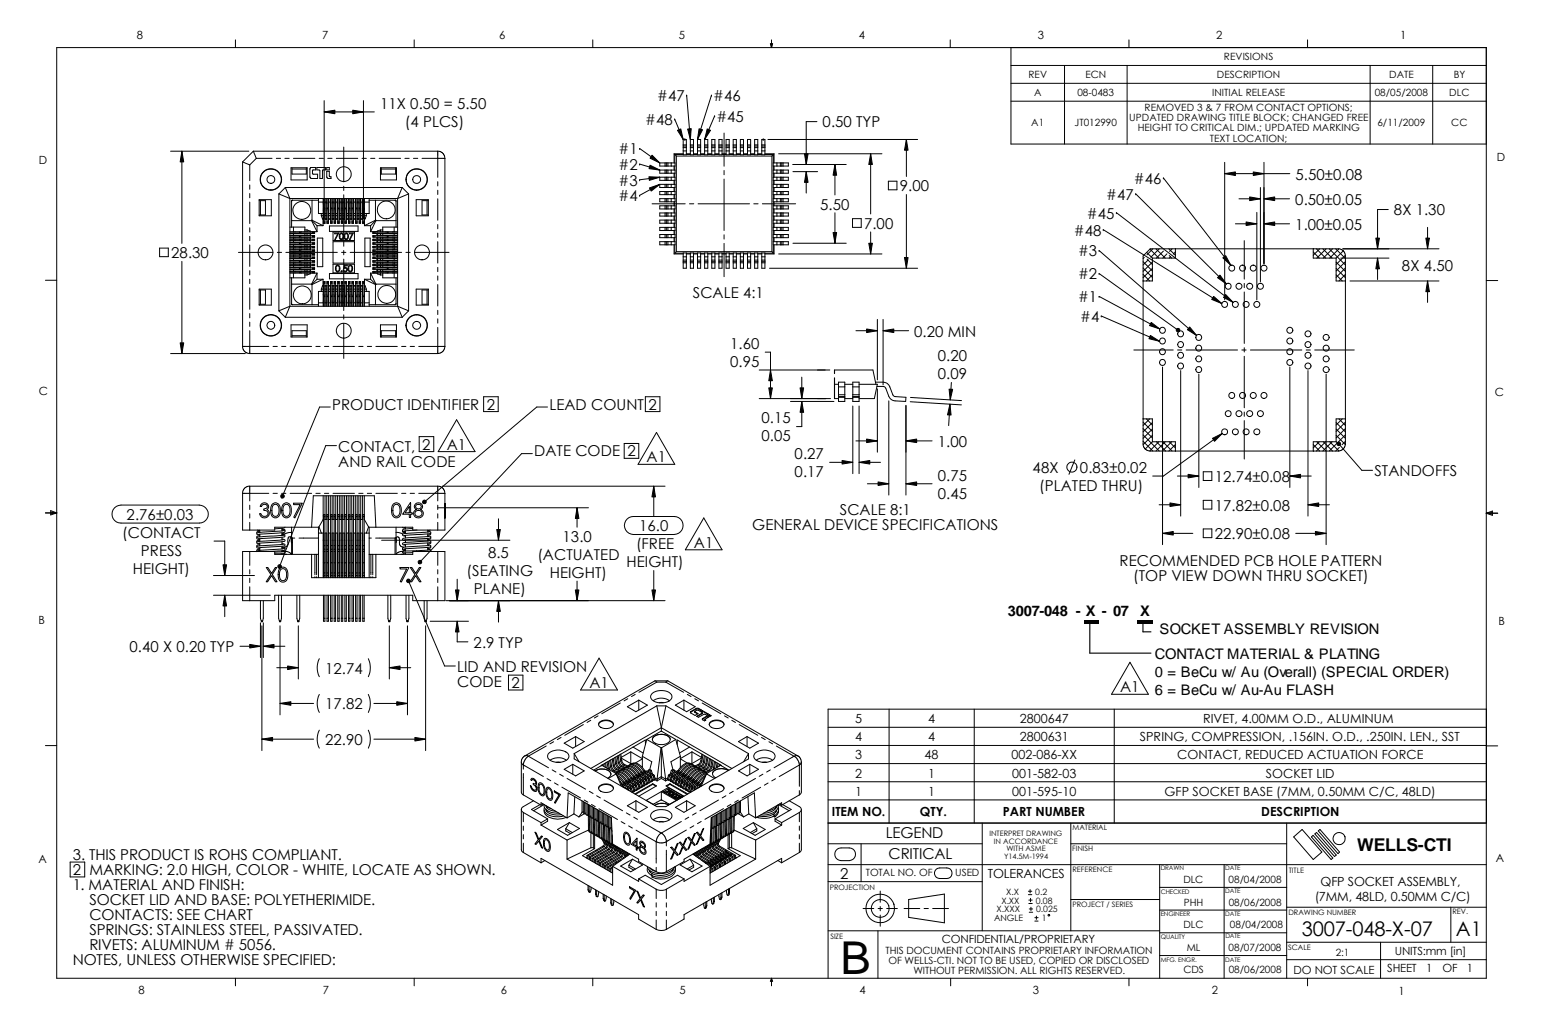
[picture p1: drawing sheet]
<svg xmlns="http://www.w3.org/2000/svg" width="457mm" height="305mm" viewBox="0 0 457 305" stroke-linecap="round" stroke-linejoin="round" font-family="sans-serif">
<defs><g id="words">
<text font-size="13.4" x="249.1" y="288.4">B</text>
<g font-size="6">
<text x="385.7" y="277.1">3007-048-X-07</text>
<text x="431.4" y="277.1">A1</text>
</g>
<text font-size="5.2" x="402.1" y="252.1">WELLS-CTI</text>
<g font-size="4.4">
<text x="194.7" y="29.9">#47</text>
<text x="211.3" y="29.9">#46</text>
<text x="112.6" y="32.2">11X 0.50 = 5.50</text>
<text x="120" y="37.5">(4 PLCS)</text>
<text x="191.2" y="37">#48</text>
<text x="212.3" y="36.1">#45</text>
<text x="243.8" y="37.8">0.50 TYP</text>
<text x="183.3" y="45.8">#1</text>
<text x="183.3" y="50.3">#2</text>
<text x="383.9" y="53.2">5.50±0.08</text>
<text x="183.3" y="55">#3</text>
<text x="183.3" y="59.6">#4</text>
<text x="266.6" y="56.7">9.00</text>
<text x="327.8" y="59.2">#47</text>
<text x="336" y="54.5">#46</text>
<text x="243" y="62.1">5.50</text>
<text x="322.1" y="64.7">#45</text>
<text x="383.8" y="60.6">0.50±0.05</text>
<text x="413" y="63.8">8X 1.30</text>
<text x="256" y="67.8">7.00</text>
<text x="318.2" y="69.8">#48</text>
<text x="383.8" y="68">1.00±0.05</text>
<text x="50.7" y="76.5">28.30</text>
<text x="319.4" y="75.9">#3</text>
<text x="319.4" y="82.8">#2</text>
<text x="415.4" y="80.2">8X 4.50</text>
<text x="205.3" y="88.3">SCALE 4:1</text>
<text x="319.4" y="89.5">#1</text>
<text x="320.1" y="95.3">#4</text>
<text x="270.9" y="99.7">0.20 MIN</text>
<text x="216.4" y="103.4">1.60</text>
<text x="277.9" y="107">0.20</text>
<text x="216.4" y="108.7">0.95</text>
<text x="277.9" y="112.4">0.09</text>
<text x="98.4" y="121.3">PRODUCT IDENTIFIER</text>
<text x="144.2" y="121.3">2</text>
<text x="162.8" y="121.3">LEAD COUNT</text>
<text x="192.2" y="121.3">2</text>
<text x="225.6" y="125.4">0.15</text>
<text x="225.6" y="130.7">0.05</text>
<text x="100.2" y="133.8">CONTACT,</text>
<text x="125.1" y="133.2">2</text>
<text x="132.4" y="133.2">A1</text>
<text x="158.3" y="135.2">DATE CODE</text>
<text x="185.9" y="135.2">2</text>
<text x="191.6" y="136.9">A1</text>
<text x="235.5" y="136">0.27</text>
<text x="277.9" y="132.3">1.00</text>
<text x="100.2" y="138.2">AND RAIL CODE</text>
<text x="235.5" y="141.4">0.17</text>
<text x="277.9" y="142.4">0.75</text>
<text x="306" y="140">48X</text>
<text x="320" y="140.1">0.83±0.02</text>
<text x="359.9" y="142.7">12.74±0.08</text>
<text x="407.2" y="141.1">STANDOFFS</text>
<text x="277.9" y="147.7">0.45</text>
<text x="307.9" y="145.4">(PLATED THRU)</text>
<text x="37.5" y="154">2.76±0.03</text>
<text x="248.8" y="152.6">SCALE 8:1</text>
<text x="359.9" y="151.3">17.82±0.08</text>
<text x="36.2" y="159.3">(CONTACT</text>
<text x="166.7" y="160.6">13.0</text>
<text x="189.4" y="157.4">16.0</text>
<text x="222.9" y="157">GENERAL DEVICE SPECIFICATIONS</text>
<text x="359.9" y="159.7">22.90±0.08</text>
<text x="41.7" y="164.7">PRESS</text>
<text x="144.6" y="165.4">8.5</text>
<text x="159.2" y="165.9">(ACTUATED</text>
<text x="188.5" y="162.7">(FREE</text>
<text x="205.6" y="162.3">A1</text>
<text x="331.7" y="167.6">RECOMMENDED PCB HOLE PATTERN</text>
<text x="39.4" y="170">HEIGHT)</text>
<text x="138.3" y="170.7">(SEATING</text>
<text x="162.9" y="171.2">HEIGHT)</text>
<text x="185.6" y="168.1">HEIGHT)</text>
<text x="335.8" y="172">(TOP VIEW DOWN THRU SOCKET)</text>
<text x="140.4" y="176">PLANE)</text>
<text x="140.3" y="191.9">2.9 TYP</text>
<text x="38.4" y="193.2">0.40 X 0.20 TYP</text>
<text x="96.3" y="199.5">12.74</text>
<text x="135.5" y="199.1">LID AND REVISION</text>
<text x="135.5" y="203.5">CODE</text>
<text x="151.6" y="203.8">2</text>
<text x="174.6" y="203.8">A1</text>
<text x="331.9" y="205">A1</text>
<text x="96.3" y="210.1">17.82</text>
<text x="96.3" y="220.7">22.90</text>
<text x="262.5" y="248.2">LEGEND</text>
<text x="21.6" y="254.8">3. THIS PRODUCT IS ROHS COMPLIANT.</text>
<text x="263.3" y="254.6">CRITICAL</text>
<text x="21.6" y="263.7">1. MATERIAL AND FINISH:</text>
<text x="21.6" y="259.2">2 MARKING: 2.0 HIGH, COLOR - WHITE, LOCATE AS SHOWN.</text>
<text x="248.9" y="260.2">2</text>
<text x="26.5" y="268.1">SOCKET LID AND BASE: POLYETHERIMIDE.</text>
<text x="26.5" y="272.5">CONTACTS: SEE CHART</text>
<text x="26.5" y="281.3">RIVETS: ALUMINUM # 5056.</text>
<text x="26.5" y="276.9">SPRINGS: STAINLESS STEEL, PASSIVATED.</text>
<text x="21.6" y="285.7">NOTES, UNLESS OTHERWISE SPECIFIED:</text>
</g>
<g font-size="4.3">
<text x="298.7" y="182.4">3007-048 - X - 07</text>
<text x="337.9" y="182.4">X</text>
<text x="343.5" y="187.9">SOCKET ASSEMBLY REVISION</text>
<text x="342.2" y="195.2">CONTACT MATERIAL &amp; PLATING</text>
<text x="342.2" y="200.5">0 = BeCu w/ Au (Overall) (SPECIAL ORDER)</text>
<text x="342.2" y="205.9">6 = BeCu w/ Au-Au FLASH</text>
</g>
<g font-size="3.7">
<text x="253.4" y="214.2">5</text>
<text x="275" y="214.2">4</text>
<text x="302.2" y="214.2">2800647</text>
<text x="356.5" y="214.2">RIVET, 4.00MM O.D., ALUMINUM</text>
<text x="253.4" y="219.5">4</text>
<text x="275" y="219.5">4</text>
<text x="302.2" y="219.5">2800631</text>
<text x="337.8" y="219.5">SPRING, COMPRESSION, .156IN. O.D., .250IN. LEN., SST</text>
<text x="253.4" y="225">3</text>
<text x="274" y="225">48</text>
<text x="299.7" y="225">002-086-XX</text>
<text x="348.8" y="225">CONTACT, REDUCED ACTUATION FORCE</text>
<text x="253.4" y="230.3">2</text>
<text x="275" y="230.3">1</text>
<text x="299.9" y="230.3">001-582-03</text>
<text x="375.1" y="230.3">SOCKET LID</text>
<text x="253.4" y="235.7">1</text>
<text x="275" y="235.7">1</text>
<text x="299.9" y="235.7">001-595-10</text>
<text x="345.1" y="235.7">GFP SOCKET BASE (7MM, 0.50MM C/C, 48LD)</text>
<text x="246.5" y="241.8">ITEM NO.</text>
<text x="272.5" y="241.8">QTY.</text>
<text x="297.2" y="241.8">PART NUMBER</text>
<text x="373.7" y="241.8">DESCRIPTION</text>
<text x="292.7" y="259.9">TOLERANCES</text>
<text x="391.3" y="262.4">QFP SOCKET ASSEMBLY,</text>
<text x="389.6" y="266.9">(7MM, 48LD, 0.50MM C/C)</text>
</g>
<g font-size="3.3">
<text x="40.6" y="11.6">8</text>
<text x="95.5" y="11.6">7</text>
<text x="147.9" y="11.4">6</text>
<text x="201.1" y="11.4">5</text>
<text x="254.5" y="11.5">4</text>
<text x="307.5" y="11.6">3</text>
<text x="360.4" y="11.4">2</text>
<text x="414.9" y="11.6">1</text>
<text x="443.5" y="47.6">D</text>
<text x="11.5" y="48.5">D</text>
<text x="11.5" y="117">C</text>
<text x="443" y="117.2">C</text>
<text x="11.4" y="184.7">B</text>
<text x="444" y="185.1">B</text>
<text x="11.4" y="255.7">A</text>
<text x="443.2" y="255.2">A</text>
<text x="279.1" y="279.4">CONFIDENTIAL/PROPRIETARY</text>
<text x="411" y="288">SHEET</text>
<text x="413.3" y="282.8">UNITS:mm [in]</text>
<text x="422.6" y="288">1</text>
<text x="427.4" y="287.9">OF</text>
<text x="434.6" y="288">1</text>
<text x="383.3" y="288.4">DO NOT SCALE</text>
<text x="41" y="294.5">8</text>
<text x="95.7" y="294.4">7</text>
<text x="148.4" y="294.4">6</text>
<text x="201.3" y="294.5">5</text>
<text x="254.7" y="294.4">4</text>
<text x="306" y="294.5">3</text>
<text x="359.1" y="294.5">2</text>
<text x="414.4" y="294.8">1</text>
</g>
<g font-size="3">
<text x="362.7" y="17.9">REVISIONS</text>
<text x="304.8" y="23.2">REV</text>
<text x="321.6" y="23.2">ECN</text>
<text x="360.6" y="23.2">DESCRIPTION</text>
<text x="411.6" y="23.2">DATE</text>
<text x="430.7" y="23.2">BY</text>
<text x="306.4" y="28.4">A</text>
<text x="319.2" y="28.4">08-0483</text>
<text x="359.2" y="28.4">INITIAL RELEASE</text>
<text x="407.3" y="28.4">08/05/2008</text>
<text x="429.4" y="28.4">DLC</text>
<text x="334.6" y="36">UPDATED DRAWING TITLE BLOCK; CHANGED FREE</text>
<text x="339.1" y="33">REMOVED 3 &amp; 7 FROM CONTACT OPTIONS;</text>
<text x="305.6" y="37.5">A1</text>
<text x="318.4" y="37.5">JT012990</text>
<text x="337.1" y="38.9">HEIGHT TO CRITICAL DIM.; UPDATED MARKING</text>
<text x="358.5" y="42">TEXT LOCATION;</text>
<text x="408.1" y="37.5">6/11/2009</text>
<text x="430" y="37.5">CC</text>
<text x="256.5" y="259.6">TOTAL NO. OF</text>
<text x="283" y="259.6">USED</text>
<text x="350.6" y="261.5">DLC</text>
<text x="364" y="261.5">08/04/2008</text>
<text x="350.8" y="268.4">PHH</text>
<text x="364.1" y="268.4">08/06/2008</text>
<text x="350.7" y="274.9">DLC</text>
<text x="364.4" y="274.8">08/04/2008</text>
<text x="351.6" y="281.7">ML</text>
<text x="364" y="281.7">08/07/2008</text>
<text x="262.4" y="282.4">THIS DOCUMENT CONTAINS PROPRIETARY INFORMATION</text>
<text x="263.3" y="285.5">OF WELLS-CTI. NOT TO BE USED, COPIED OR DISCLOSED</text>
<text x="395.8" y="283">2:1</text>
<text x="270.6" y="288.4">WITHOUT PERMISSION. ALL RIGHTS RESERVED.</text>
<text x="350.6" y="288.3">CDS</text>
<text x="364.1" y="288.3">08/06/2008</text>
</g>
<g font-size="2.6">
<text x="296.7" y="267.6">X.XX</text>
<text x="298.2" y="265">X.X</text>
<text x="306.7" y="265">0.2</text>
<text x="306.9" y="267.6">0.08</text>
<text x="294.6" y="272.8">ANGLE</text>
<text x="295.3" y="270.3">X.XXX</text>
<text x="307" y="270.3">0.025</text>
<text x="308.7" y="272.8">1</text>
</g>
<g font-size="2.2">
<text x="317.8" y="245.9">MATERIAL</text>
<text x="293.2" y="247.7">INTERPRET DRAWING</text>
<text x="294.5" y="249.9">IN ACCORDANCE</text>
<text x="297.5" y="254.4">Y14.5M-1994</text>
<text x="298.2" y="252.1">WITH ASME</text>
<text x="317.7" y="252.2">FINISH</text>
<text x="245.9" y="263.6">PROJECTION</text>
<text x="317.8" y="258.2">REFERENCE</text>
<text x="381.9" y="258.5">TITLE</text>
<text x="317.8" y="268.8">PROJECT / SERIES</text>
<text x="381.8" y="271.1">DRAWING NUMBER</text>
<text x="430.4" y="270.8">REV.</text>
<text x="246" y="278.1">SIZE</text>
<text x="381.7" y="281.3">SCALE</text>
</g>
<g font-size="1.9">
<text x="343.9" y="257.8">DRAWN</text>
<text x="363.1" y="257.8">DATE</text>
<text x="343.9" y="264.7">CHECKED</text>
<text x="363.1" y="264.6">DATE</text>
<text x="343.9" y="271.3">ENGINEER</text>
<text x="363.1" y="271.3">DATE</text>
<text x="343.9" y="278">QUALITY</text>
<text x="363.1" y="278">DATE</text>
<text x="343.9" y="284.9">MFG. ENGR.</text>
<text x="363.1" y="284.9">DATE</text>
</g>
</g></defs>
<g fill="none" stroke="#000" stroke-width=".3">
<path d="M16.8 14.1h423.6v275.7h-423.6zM69.8 11.8v2.3M122.7 11.8v2.3M175.6 11.8v2.3M228.3 13h.6l-.3 1.1zM228.4 13l.2 1.1M228.6 11.8v2.3M228.7 13l-.1 1.1M281.6 11.8v2.3M299.6 14.1v28.6h140.8M299.6 19.4h140.8M315.4 19.4v23.3"/>
<path d="M334 19.4v23.3M334.5 11.8v2.3M387.4 11.8v2.3M406 19.4v23.3M424.5 19.4v23.3M96.1 33.1l3.1-.5v1.1zM96.1 29.8v35M96.1 33.1h14.8M104.5 32.6l3.2 .5-3.2 .6zM107.7 29.8v35M199.9 35.3h.1M199.9 35.3l2.5 6"/>
<path d="M200.7 38.6l1-.4 .7 3.1zM203.5 28.2h.1M203.5 28.2l1.1 13.1M203.8 38.2l1-.1-.2 3.2zM207.1 38.1l1.1 .3-1.5 2.9zM209.5 38.2l1 .4-1.7 2.7zM210.8 28.2h.1M210.8 28.2l-4.1 13.1M211.8 34.3h.1M211.8 34.3l-3 7M214.5 39.4v9.8M242.1 36h-3.2v12.7"/>
<path d="M299.6 30h140.8M299.6 24.7h140.8M50.5 44.8h23.2M53.9 44.8l.5 3.2h-1zM53.9 44.8v27.3M71.9 48l2.1 .9M71.9 48v54.6M74 48.9v4.6M74 54.8v1.2M74 57.3v1.3M74 59.9v6.3M75.1 44.8l.8 2.1"/>
<path d="M75.1 44.8l-3.2 3.2M75.1 44.8h54.6M75.9 46.9l-1.9 2M75.9 46.9h4.7M76.8 59.1h3.6v4.8h-3.6zM76.8 59.4h1.9v4.3h-1.9M77.2 59.4v4.3M81.9 46.9h1.2M82.6 57.4v34.7M82.6 57.4l3.3 1.4M84.4 46.9h1.3M84.5 55.5l1.4 3.3"/>
<path d="M84.5 55.5h34.7M84.5 55.5l-1.9 1.9M85.9 58.8h31.9M85.9 58.8v31.9M86.2 49.7h4.8v3.6h-4.8zM86.5 49.7v1.9h4.3v-1.9M86.5 50.1h4.3M86.7 59.3l-.3 .3M87 46.9h6.3M91.9 49.8l.2-.2h1.4v.7l-.9 .1v1.1l1.5 .1v1.3h-1.8l-.4-.3zM92.5 59.3v5.9M93.9 49.6h2.5v.7l-.9 .1v2.5h-.7v-2.4l-.9-.2z"/>
<path d="M94.4 59.3l-7.9 .1-.1 7.9M94.4 58.8v4.4h1.4M94.4 59.9h1.4M94.6 46.9h1.2M95.8 58.8v6.1M95.8 59.9h.1M95.8 58.8v2.8M96.3 59.9h.1M96.3 58.8v6.7M96.3 59.9h.5M96.8 50.8h.8v1.4l.5 .2v.5l-1-.1-.2-.2zM96.8 49.6h.8v.7h-.8z"/>
<path d="M96.8 58.8v6.1M96.8 59.9h.1M96.9 58.8v2.8M97.1 46.9h1.3M97.3 59.9h.1M97.4 58.8l-.1 6.7M97.4 59.9h.5M97.9 58.8v6.1M97.9 59.9h.1M98 58.8v2.8M98.4 58.8v2.8M98.4 59.9h.1"/>
<path d="M98.4 58.8v6.1M98.4 59.9h.5M98.9 58.8v6.1M98.9 59.9h.1M99 58.8v2.8M99.4 58.8v2.8M99.4 59.9h.1M99.5 58.8v6.1M99.5 59.9h.5M99.7 46.9h6.3M100 58.8v6.1M100 59.9h.1"/>
<path d="M100.1 58.8v2.8M100.5 59.9h.1M100.5 58.8v6.7M100.5 59.9h.5M101 58.8v6.1M101 59.9h.1M101.1 58.8v2.8M101.6 58.8v2.8M101.6 59.9h.1M101.6 58.8v6.1M101.6 59.9h.5M101.9 43.6v10.3"/>
<path d="M101.9 55.2v1.2M101.9 57.7v15.2M102.1 58.8v6.1M102.1 59.9h.1M102.2 58.8v2.8M102.6 58.8v2.8M102.6 59.9h.1M102.7 58.8v6.1M102.7 59.9h.5M103.2 58.8v6.1M103.2 59.9h.1M103.3 58.8v2.8"/>
<path d="M103.7 59.9h.1M103.7 58.8v6.7M103.7 59.9h.5M104.2 58.8v6.1M104.2 59.9h.1M104.3 58.8v2.8M104.7 59.9h.1M104.8 58.8l-.1 6.7M104.8 59.9h.5M105.3 58.8v6.1M105.3 59.9h.1M105.4 58.8v2.8"/>
<path d="M105.8 58.8v2.8M105.8 59.9h.1M105.8 58.8v6.1M105.8 59.9h.5M106.3 58.8v6.1M106.3 59.9h.1M106.4 58.8v2.8M106.8 58.8v2.8M106.8 59.9h.1M106.9 58.8v6.1M106.9 59.9h.5M107.3 46.9h1.2"/>
<path d="M107.4 58.8v6.1M107.4 59.9h.1M107.5 58.8v2.8M107.9 59.9h.1M107.9 58.8v6.7M107.9 59.9h1.5M109.4 58.8v4.4h-1.5M109.4 59.3h7.8M109.8 46.9h1.3M111.3 59.3v5.9M112.4 46.9h6.3M112.7 49.7h4.8v3.6h-4.8z"/>
<path d="M113 49.7v1.9h4.2v-1.9M113 50.1h4.2M117.1 59.3l.2 .3M117.2 59.3v.1M117.3 59.4v.2M117.3 59.6v7.7M117.8 58.8v31.9M119.2 55.5l-1.4 3.3M119.2 55.5l1.9 1.9M120 46.9h1.2M121.1 57.4v34.7M121.1 57.4l-3.3 1.4"/>
<path d="M122.5 46.9h1.3M123.3 59.1h3.6v4.8h-3.6zM125.1 46.9h6.7M126.5 59.4v4.3M126.9 59.4h-1.8v4.3h1.8M129.7 44.8l.8 .1 .8 .6 .5 1.4M129.7 44.8v7.7M129.7 53.8v1.3M129.7 56.3v1.3M129.7 58.9v6.3M131.8 46.9v55.7M189.5 44h.1"/>
<path d="M189.5 48.6h.1M189.5 53.3h.1M189.5 57.9h.1M189.5 44l6 4.3M189.5 48.6l6 1.8M192.3 52.4l3.2 .1-3.1 .9zM192.4 55.7l3.1-1.1-2.5 2zM192.6 48.9l2.9 1.5-3.2-.4zM193.2 46l2.3 2.3-2.9-1.4zM195.5 58.8h4.5v1h-4.5zM195.5 54.6h4.5v.9h-4.5zM195.5 48.3h4.5v.9h-4.5z"/>
<path d="M195.5 50.4h4.5v.9h-4.5zM195.5 52.5h4.5v.9h-4.5zM195.5 56.7h4.5v1h-4.5zM195.5 52.5l-6 .8M195.5 54.6l-6 3.3M197.1 48.3v.9M197.1 50.4v.9M197.1 52.5v.9M197.1 54.6v.9M197.1 56.7v1M197.1 58.8v1M197.4 48.3v.9"/>
<path d="M197.4 50.4v.9M197.4 52.5v.9M197.4 54.6v.9M197.4 56.7v1M197.4 58.8v1M197.9 48.3v.9M197.9 50.4v.9M197.9 52.5v.9M197.9 54.6v.9M197.9 56.7v1M197.9 58.8v1M198.9 48.3v.9"/>
<path d="M198.9 50.4v.9M198.9 52.5v.9M198.9 54.6v.9M198.9 56.7v1M198.9 58.8v1M199.7 49.2v1.2M199.7 51.3v1.2M199.7 53.4v1.2M199.7 55.5v1.2M199.7 57.7v1.1M199.7 59.8v1.2M199.9 45.8h2.5"/>
<path d="M199.9 45.8l.5 .4M199.9 45.8v2.5M199.9 49.2v1.2M199.9 51.3v1.2M199.9 53.4v1.2M199.9 55.5v1.2M199.9 57.7v1.1M199.9 59.8v1.2M200.4 46.2v28.3M200.4 46.2h28.3M202.4 42.9v.4M202.4 43.3v2.5h1v-2.5"/>
<path d="M202.4 44.7h1M202.4 43.7h1M202.4 41.3v1.6M202.4 41.3h1v1.6M202.4 45.6h-2.7v2.7M202.4 43.3h1M202.4 42.9h1M202.8 41.2l.3 .3M202.9 41.2v.3M203 41.2l-.3 .3M203.4 42.9v.4M203.4 45.8h1.2"/>
<path d="M203.4 45.6h1.2M204.6 42.9v.4M204.6 43.3v2.5h.9v-2.5M204.6 44.7h.9M204.6 43.7h.9M204.6 41.3v1.6M204.6 41.3h.9v1.6M204.6 43.3h.9M204.6 42.9h.9M205.5 42.9v.4M205.5 45.8h1.2M205.5 45.6h1.2"/>
<path d="M206.7 42.9v.4M206.7 43.3v2.5h.9v-2.5M206.7 44.7h.9M206.7 41.3h.9v1.6M206.7 41.3v1.6M206.7 43.7h.9M206.7 43.3h.9M206.7 42.9h.9M207.6 42.9v.4M207.6 45.8h1.2M207.6 45.6h1.2M208.8 42.9v.4"/>
<path d="M208.8 43.3v2.5h.9v-2.5M208.8 44.7h.9M208.8 43.7h.9M208.8 41.3h.9v1.6M208.8 41.3v1.6M208.8 43.3h.9M208.8 42.9h.9M209.7 42.9v.4M209.7 45.8h1.2M209.7 45.6h1.2M210.9 42.9v.4M210.9 43.3v2.5h.9v-2.5"/>
<path d="M210.9 44.7h.9M210.9 42.9v-1.6h.9v1.6M210.9 43.7h.9M210.9 43.3h.9M210.9 42.9h.9M211.8 42.9v.4M211.8 45.8h1.2M211.8 45.6h1.2M213 42.9v.4M213 43.3v2.5h1v-2.5M213 44.7h1M213 43.7h1"/>
<path d="M213 42.9v-1.6h1v1.6M213 43.3h1M213 42.9h1M214 42.9v.4M214 45.8h1.1M214 45.6h1.1M214.5 50.5v1.3M214.5 53v15.3M215.1 42.9v.4M215.1 43.3v2.5h1v-2.5M215.1 44.7h1M215.1 43.7h1"/>
<path d="M215.1 42.9v-1.6h1v1.6M215.1 43.3h1M215.1 42.9h1M216.1 42.9v.4M216.1 45.8h1.2M216.1 45.6h1.2M217.3 42.9v.4M217.3 43.3v2.5h.9v-2.5M217.3 44.7h.9M217.3 42.9v-1.6h.9v1.6M217.3 43.7h.9M217.3 43.3h.9"/>
<path d="M217.3 42.9h.9M218.2 42.9v.4M218.2 45.8h1.2M218.2 45.6h1.2M219.4 42.9v.4M219.4 43.3v2.5h.9v-2.5M219.4 44.7h.9M219.4 42.9v-1.6h.9v1.6M219.4 43.7h.9M219.4 43.3h.9M219.4 42.9h.9M220.3 42.9v.4"/>
<path d="M220.3 45.8h1.2M220.3 45.6h1.2M221.5 42.9v.4M221.5 43.3v2.5h.9v-2.5M221.5 44.7h.9M221.5 42.9v-1.6h.9v1.6M221.5 43.7h.9M221.5 43.3h.9M221.5 42.9h.9M222.4 42.9v.4M222.4 45.8h1.2M222.4 45.6h1.2"/>
<path d="M223.6 42.9v.4M223.6 43.3v2.5h.9v-2.5M223.6 44.7h.9M223.6 43.7h.9M223.6 42.9v-1.6h.9v1.6M223.6 43.3h.9M223.6 42.9h.9M224.5 42.9v.4M224.5 45.8h1.2M224.5 45.6h1.2M225.7 42.9v.4M225.7 43.3v2.5h1v-2.5"/>
<path d="M225.7 44.7h1M225.7 42.9v-1.6h1v1.6M225.7 43.7h1M225.7 43.3h1M225.7 42.9h1M226.1 41.2l.3 .3M226.2 41.2v.3M226.3 41.2l-.3 .3M226.7 42.9v.4M226.7 45.8h2.5M226.7 45.6h2.7v2.7M227.5 41.3h44.4"/>
<path d="M228.7 46.2v28.3M229.1 58.8h4.5v1h-4.5M229.1 54.6h4.5v.9h-4.5M229.1 50.4h4.5v.9h-4.5M229.1 48.3h4.5v.9h-4.5M229.1 52.5h4.5v.9h-4.5M229.1 56.7h4.5v1h-4.5M229.2 45.8v29.2M229.2 45.8l-.5 .4M229.4 49.2v1.2M229.4 51.3v1.2M229.4 53.4v1.2"/>
<path d="M229.4 55.5v1.2M229.4 57.7v1.1M229.4 59.8v1.2M230.2 48.3v.9M230.2 50.4v.9M230.2 52.5v.9M230.2 54.6v.9M230.2 56.7v1M230.2 58.8v1M230.7 45.6h30.6M231.2 48.3v.9M231.2 50.4v.9"/>
<path d="M231.2 52.5v.9M231.2 54.6v.9M231.2 56.7v1M231.2 58.8v1M231.6 48.3v.9M231.6 50.4v.9M231.6 52.5v.9M231.6 54.6v.9M231.6 56.7v1M231.6 58.8v1M232 48.3v.9M232 50.4v.9"/>
<path d="M232 52.5v.9M232 54.6v.9M232 56.7v1M232 58.8v1M234.9 48.7h15.8M234.9 50.8h7.4M238.4 45.6h1l-.5 3.1zM238.9 50.8l.5 3.2h-1zM238.9 50.8v6.4M247.4 48.7l.5 3.2h-1.1zM247.4 48.7v9M258 45.6l.5 3.1h-1.1z"/>
<path d="M258 45.6v17.8M263.2 53.7h2.6v2.5h-2.6zM268.6 41.3l.5 3.2h-1.1zM268.6 41.3v11M268.6 57.6v21.9M336.5 57.4h.1M336.5 57.4l26.9 26.7M344.7 52.7h.1M344.7 52.7l20 25.9M362.9 51.4l3.2-.5v1.1zM362.9 51.4h19.3M362.9 48.1v40.7"/>
<path d="M367.1 58.9h6.4M370.3 58.3l3.2 .6-3.2 .5zM371.3 50.9l3.2 .5-3.2 .6zM373.5 55.5v27.9M374.5 58.9l3.2-.6v1.1zM374.5 48.1v30M374.5 58.9h7.6M47.3 73.5h2.6v2.5h-2.6zM53.9 77.4v27.3M70.7 74.8h10.2M74 67.5v1.2M74 70v1.3"/>
<path d="M74 72.6v6.3M82.2 74.8h1.2M84.7 74.8h15.2M85.9 68.7h7.3v.5h-7.3M85.9 69.8h7.3v.4h-7.3M85.9 70.9h7.3v.4h-7.3M85.9 71.9h7.3v.4l-7.3 .1M85.9 73h7.3v.4h-7.3M85.9 74h7.3v.5h-7.3M85.9 75.1h7.3v.4l-7.3 .1M85.9 76.2h7.3v.4h-7.3M85.9 77.2h7.3v.4h-7.3"/>
<path d="M85.9 78.3h7.3v.4h-7.3M85.9 79.3h7.3v.5h-7.3M85.9 67.3h4.4v1.4M85.9 78.7h6.1M85.9 79.2h6.1M85.9 69.7h6.1M85.9 68.7h6.1M85.9 71.3h6.1M85.9 71.8h6.1M85.9 73.4h6.1M85.9 74h6.1M85.9 72.9h6.1"/>
<path d="M85.9 70.8h6.1M85.9 70.3h6.1M85.9 74.5h6.1M85.9 75h6.1M85.9 77.1h6.1M85.9 76.1h6.1M85.9 78.2h6.1M85.9 77.7h6.1M86.4 65.4h5.9M87 67.3v1.4M87 69.2v.6M87 70.2v.7"/>
<path d="M87 71.3v.6M87 72.3v.7M87 73.4v.6M87 74.5v.6M87 75.5v.7M87 76.6v.6M87 77.6v.7M87 78.7v.6M87 79.8v.6M87.4 68.7h.1M87.4 69.2h.1M87.4 69.7v.1"/>
<path d="M87.4 70.2v.1M87.4 70.8v.1M87.4 71.3h.1M87.4 71.8v.1M87.4 72.3v.1M87.4 72.9v.1M87.4 73.4h.1M87.4 74h.1M87.4 74.5h.1M87.4 75v.1M87.4 75.5v.1M87.4 76.1v.1"/>
<path d="M87.4 76.6h.1M87.4 77.1v.1M87.4 77.6v.1M87.4 78.2v.1M87.4 78.7h.1M87.4 79.2v.1M87.4 79.8h.1M88.7 68.7v.5M88.7 69.8v.4M88.7 70.9v.4M88.7 71.9v.4M88.7 73v.4"/>
<path d="M88.7 74v.5M88.7 75.1v.4M88.7 76.2v.4M88.7 77.2v.4M88.7 78.3v.4M88.7 79.3v.5M88.9 68.7v.5M88.9 69.8v.4M88.9 70.9v.4M88.9 71.9v.4M88.9 73v.4M88.9 74v.5"/>
<path d="M88.9 75.1v.4M88.9 76.2v.4M88.9 77.2v.4M88.9 78.3v.4M88.9 79.3v.5M89.3 68.7h.1M89.3 69.2h.1M89.3 69.7v.1M89.3 70.2v.1M89.3 70.8v.1M89.3 71.3h.1M89.3 71.8v.1"/>
<path d="M89.3 72.3v.1M89.3 72.9v.1M89.3 73.4h.1M89.3 74h.1M89.3 74.5h.1M89.3 75v.1M89.3 75.5v.1M89.3 76.1v.1M89.3 76.6h.1M89.3 77.1v.1M89.3 77.6v.1M89.3 78.2v.1"/>
<path d="M89.3 78.7h.1M89.3 79.2v.1M89.3 79.8h.1M90.3 68.1h.7M90.3 69.2v.5M90.3 70.3v.5M90.3 71.3v.5M90.3 72.4v.5M90.3 73.4v.6M90.3 74.5v.5M90.3 75.6v.5M90.3 76.6v.5"/>
<path d="M90.3 77.7v.5M90.3 78.7v.5M90.3 79.8v.5M91 68.1l.9 .4M91 68.1v.6M91 69.2v.5M91 70.3v.5M91 71.3v.5M91 72.4v.5M91 73.4v.6M91 74.5v.5M91 75.6v.5"/>
<path d="M91 76.6v.5M91 77.7v.5M91 78.7v.5M91 79.8v.5M91.9 68.5v.1h2M91.9 68.5v.2M91.9 69.2v.5M91.9 70.3v.5M91.9 71.3v.5M91.9 72.4v.5M91.9 73.4v.6M91.9 74.5v.5"/>
<path d="M91.9 75.6v.5M91.9 76.6v.5M91.9 77.7v.5M91.9 78.7v.5M91.9 79.8v.5M92 69.2v.6M92 70.2v.7M92 71.3v.6M92 72.3v.7M92 73.4v.6M92 74.5v.6M92 75.5v.7"/>
<path d="M92 76.6v.6M92 77.6v.7M92 78.7v.6M92 79.8v.6M92.3 65.2v.2M92.3 65.4l1.6 3.2M92.3 65.2l1.6 1.6M92.3 65.2h.2M92.5 65.2l3.2 1.6M92.6 68.7v.5M92.6 69.8v.4M92.6 70.9v.4"/>
<path d="M92.6 71.9v.4M92.6 73v.4M92.6 74v.5M92.6 75.1v.4M92.6 76.2v.4M92.6 77.2v.4M92.6 78.3v.4M92.6 79.3v.5M92.9 68.7v.5M92.9 69.8v.4M92.9 70.9v.4M92.9 71.9v.4"/>
<path d="M92.9 73v.4M92.9 74v.5M92.9 75.1v.4M92.9 76.2v.4M92.9 77.2v.4M92.9 78.3v.4M92.9 79.3v.5M93.9 66.8v1.8M93.9 66.8h1.8M94 70.5h1.6v8.5h-1.6zM95.2 63.2v.7M95.2 63.9l.3 .9"/>
<path d="M95.2 63.9h.6M95.5 64.8l.2 .1v1.9M95.5 64.8h.3M95.8 62.2h.1M95.8 60.3h.1M95.8 65.5v.3M95.8 61.6v.2M95.8 61.6h.5v.2h-.5M95.8 65.8v.3h.5v-.3M95.8 61.8v3.7M95.8 65.8h.5M95.8 65.5h.5"/>
<path d="M95.8 66.1h.5M95.9 66l.3 .3M96.1 66v.3M96.2 66l-.3 .3M96.3 65.5v.3M96.3 64.9h.6M96.3 62.2h.1M96.3 60.3h.1M96.3 63.2h.5M96.3 63.9h.5M96.3 64.8h.5M96.8 62.2h.1"/>
<path d="M96.8 60.3h.1M96.9 65.5v.3M96.9 61.6h.4v.2h-.4M96.9 61.6v.2M96.9 65.8v.3h.4v-.3M96.9 61.8v3.7M96.9 65.8h.4M96.9 65.5h.4M96.9 66.1h.4M97.3 65.5v.3M97.3 64.9h.7M97.3 62.2h.1"/>
<path d="M97.3 60.3h.1M97.4 63.2h.5M97.4 63.9h.5M97.4 64.8h.5M97.6 66.9h8.5v1.6h-8.5zM97.9 62.2h.1M97.9 60.3h.1M98 65.5v.3M98 61.6v.2M98 61.8v3.7M98 65.8v.3h.4v-.3M98 61.6h.4"/>
<path d="M98 65.8h.4M98 65.5h.4M98 61.8h.4M98 66.1h.4M98.4 65.5v.3M98.4 61.6v.2M98.4 61.8v3.7M98.4 64.9h.6M98.4 62.2h.1M98.4 60.3h.1M98.4 63.2h.5M98.4 63.9h.5"/>
<path d="M98.4 64.8h.5M98.7 68.7h6.3v2.5h-6.3zM98.7 71.6h6.3v6.3h-6.3zM98.7 78.3h6.3v2.5h-6.3zM98.9 62.2h.1M98.9 60.3h.1M99 65.5v.3M99 61.6v.2M99 61.8v3.7M99 65.8v.3h.4v-.3M99 61.6h.4M99 65.8h.4"/>
<path d="M99 65.5h.4M99 61.8h.4M99 66.1h.4M99.2 69h1.2l-1 2-.2-.1 .9-1.6h-.9zM99.4 65.5v.3M99.4 61.6v.2M99.4 61.8v3.7M99.4 64.9h.7M99.4 62.2h.1M99.4 60.3h.1M99.5 63.2h.5M99.5 63.9h.5"/>
<path d="M99.5 64.8h.5M99.6 78.7a.71 .71 0 0 1 .9 0 .71 .71 0 0 1 .2 .8v.4a.7 .7 0 0 1-.9 .6 .7 .7 0 0 1-.4-1zM99.7 78.9a.55 .55 0 0 1 .7-.1 .55 .55 0 0 1 .1 .7 .55 .55 0 0 1-.4 .8 .55 .55 0 0 1-.5-.8zM100 62.2h.1M100 60.3h.1M100.1 65.5v.3M100.1 61.6v.2M100.1 61.6h.4v.2h-.4M100.1 65.8v.3h.4v-.3M100.1 61.8v3.7M100.1 65.8h.4M100.1 65.5h.4"/>
<path d="M100.1 66.1h.4M100.5 65.5v.3M100.5 64.9h.6M100.5 62.2h.1M100.5 60.3h.1M100.5 63.2h.5M100.5 63.9h.5M100.5 64.8h.5M100.7 69.2a.69 .69 0 0 1 .9 0 .69 .69 0 0 1 .2 .8 .71 .71 0 0 1-.6 1 .71 .71 0 0 1-.7-1zM100.8 69.5a.45 .45 0 0 1 .5-.3 .45 .45 0 0 1 .3 .5 .61 .61 0 0 1 0 .8 .61 .61 0 0 1-.7 .2l-.2-.4zM101 62.2h.1M101 60.3h.1"/>
<path d="M101.1 65.5v.3M101.1 61.6v.2M101.1 65.8v.3h.5v-.3M101.1 61.8v3.7M101.1 61.6h.5M101.1 65.8h.5M101.1 65.5h.5M101.1 61.8h.5M101.1 66.1h.5M101.2 74.8h1.3M101.6 65.5v.3M101.6 61.6v.2"/>
<path d="M101.6 61.8v3.7M101.6 64.9h.6M101.6 62.2h.1M101.6 60.3h.1M101.6 63.2h.5M101.6 63.9h.5M101.6 64.8h.5M101.9 74.2v1.3M101.9 76.8v15.2M102.1 78.5h.8v.2h-.7l-.1 .5a.66 .66 0 0 1 .8 .5 .66 .66 0 0 1-.5 .8 .66 .66 0 0 1-.8-.5h.3a.47 .47 0 0 0 .6 .3 .47 .47 0 0 0 .2-.6 .47 .47 0 0 0-.6-.2h-.2zM102.1 62.2h.1M102.1 60.3h.1"/>
<path d="M102.2 69.5a.47 .47 0 0 1 .5-.3 .47 .47 0 0 1 .4 .5 .63 .63 0 0 1 0 .8 .63 .63 0 0 1-.7 .2l-.2-.4zM102.2 65.5v.3M102.2 61.6v.2M102.2 61.8v3.7M102.2 65.8v.3h.4v-.3M102.2 61.6h.4M102.2 65.8h.4M102.2 65.5h.4M102.2 61.8h.4M102.2 66.1h.4M102.3 69.1l.1-.1a.97 .97 0 0 1 .9 1 .97 .97 0 0 1-.9 1 1.35 1.35 0 0 1-.1-1.9zM102.6 65.5v.3"/>
<path d="M102.6 61.6v.2M102.6 61.8v3.7M102.6 64.9h.7M102.6 62.2h.1M102.6 60.3h.1M102.7 63.2h.5M102.7 63.9h.5M102.7 64.8h.5M103.2 62.2h.1M103.2 60.3h.1M103.3 65.5v.3M103.3 61.6h.4v.2h-.4"/>
<path d="M103.3 61.6v.2M103.3 65.8v.3h.4v-.3M103.3 61.8v3.7M103.3 65.8h.4M103.3 65.5h.4M103.3 66.1h.4M103.3 78.7a.73 .73 0 0 1 1 0 .73 .73 0 0 1 .2 .8 .73 .73 0 0 1-.7 1.1 .73 .73 0 0 1-.7-1.1zM103.5 78.9a.55 .55 0 0 1 .7 0 .55 .55 0 0 1 .1 .6v.3a.48 .48 0 0 1-.5 .5 .48 .48 0 0 1-.5-.5zM103.5 69h1.2l-1 2-.2-.1 .9-1.6h-.9zM103.7 65.5v.3M103.7 64.9h.6M103.7 62.2h.1"/>
<path d="M103.7 60.3h.1M103.7 63.2h.5M103.7 63.9h.5M103.7 64.8h.5M103.8 74.8h15.2M104.2 62.2h.1M104.2 60.3h.1M104.3 65.5v.3M104.3 61.6h.4v.2h-.4M104.3 61.6v.2M104.3 65.8v.3h.4v-.3M104.3 61.8v3.7"/>
<path d="M104.3 65.8h.4M104.3 65.5h.4M104.3 66.1h.4M104.7 65.5v.3M104.7 64.9h.7M104.7 62.2h.1M104.7 60.3h.1M104.8 63.2h.5M104.8 63.9h.5M104.8 64.8h.5M105.3 62.2h.1M105.3 60.3h.1"/>
<path d="M105.4 65.5v.3M105.4 61.6v.2M105.4 65.8v.3h.4v-.3M105.4 61.8v3.7M105.4 61.6h.4M105.4 65.8h.4M105.4 65.5h.4M105.4 61.8h.4M105.4 66.1h.4M105.8 65.5v.3M105.8 61.6v.2M105.8 61.8v3.7"/>
<path d="M105.8 64.9h.6M105.8 62.2h.1M105.8 60.3h.1M105.8 63.2h.5M105.8 63.9h.5M105.8 64.8h.5M106.3 62.2h.1M106.3 60.3h.1M106.4 65.5v.3M106.4 61.6v.2M106.4 61.8v3.7M106.4 65.8v.3h.4v-.3"/>
<path d="M106.4 61.6h.4M106.4 65.8h.4M106.4 65.5h.4M106.4 61.8h.4M106.4 66.1h.4M106.8 65.5v.3M106.8 61.6v.2M106.8 61.8v3.7M106.8 64.9h.7M106.8 62.2h.1M106.8 60.3h.1M106.9 63.2h.5"/>
<path d="M106.9 63.9h.5M106.9 64.8h.5M107.4 62.2h.1M107.4 60.3h.1M107.5 65.5v.3M107.5 61.6h.4v.2h-.4M107.5 61.6v.2M107.5 65.8v.3h.4v-.3M107.5 61.8v3.7M107.5 65.8h.4M107.5 65.5h.4M107.5 66.1h.4"/>
<path d="M107.6 66l.3 .3M107.7 66v.3M107.8 66l-.3 .3M107.9 65.5v.3M107.9 64.9h.1M107.9 62.2h.1M107.9 60.3h.1M107.9 63.9h.6M107.9 64.8h.3M108 66.8h1.8M108.1 70.5h1.6v8.5h-1.6zM108.2 64.8l-.2 .1v1.9"/>
<path d="M108.5 63.2v.7M108.5 63.9l-.3 .9M109.8 66.8v1.8M110.8 68.7v.5M110.8 69.8v.4M110.8 70.9v.4M110.8 71.9v.4M110.8 73v.4M110.8 74v.5M110.8 75.1v.4M110.8 76.2v.4M110.8 77.2v.4"/>
<path d="M110.8 78.3v.4M110.8 79.3v.5M111.1 68.7v.5M111.1 69.8v.4M111.1 70.9v.4M111.1 71.9v.4M111.1 73v.4M111.1 74v.5M111.1 75.1v.4M111.1 76.2v.4M111.1 77.2v.4M111.1 78.3v.4"/>
<path d="M111.1 79.3v.5M111.3 65.2h.1M111.3 65.2l-3.3 1.6M111.4 65.2v.2M111.4 65.4h5.9M111.4 65.4l-1.6 3.2M111.4 65.2l-1.6 1.6M111.7 78.7h6.1M111.7 79.2h6.1M111.7 69.7h6.1M111.7 68.7h6.1M111.7 71.3h6.1"/>
<path d="M111.7 71.8h6.1M111.7 73.4h6.1M111.7 74h6.1M111.7 72.9h6.1M111.7 70.8h6.1M111.7 70.3h6.1M111.7 74.5h6.1M111.7 75h6.1M111.7 77.1h6.1M111.7 76.1h6.1M111.7 78.2h6.1M111.7 77.7h6.1"/>
<path d="M111.7 68.6v.1M111.7 69.2v.6M111.7 70.2v.7M111.7 71.3v.6M111.7 72.3v.7M111.7 73.4v.6M111.7 74.5v.6M111.7 75.5v.7M111.7 76.6v.6M111.7 77.6v.7M111.7 78.7v.6M111.7 79.8v.6"/>
<path d="M111.8 68.5v.1h-2M111.8 68.5v.2M111.8 69.2v.5M111.8 70.3v.5M111.8 71.3v.5M111.8 72.4v.5M111.8 73.4v.6M111.8 74.5v.5M111.8 75.6v.5M111.8 76.6v.5M111.8 77.7v.5M111.8 78.7v.5"/>
<path d="M111.8 79.8v.5M112.7 68.1v.6M112.7 69.2v.5M112.7 70.3v.5M112.7 71.3v.5M112.7 72.4v.5M112.7 73.4v.6M112.7 74.5v.5M112.7 75.6v.5M112.7 76.6v.5M112.7 77.7v.5M112.7 78.7v.5"/>
<path d="M112.7 79.8v.5M112.7 68.1h.7M112.7 68.1l-.9 .4M113.4 69.2v.5M113.4 70.3v.5M113.4 71.3v.5M113.4 72.4v.5M113.4 73.4v.6M113.4 74.5v.5M113.4 75.6v.5M113.4 76.6v.5M113.4 77.7v.5"/>
<path d="M113.4 78.7v.5M113.4 79.8v.5M114.4 68.7h.1M114.4 69.2h.1M114.4 69.7v.1M114.4 70.2v.1M114.4 70.8v.1M114.4 71.3h.1M114.4 71.8v.1M114.4 72.3v.1M114.4 72.9v.1M114.4 73.4h.1"/>
<path d="M114.4 74h.1M114.4 74.5h.1M114.4 75v.1M114.4 75.5v.1M114.4 76.1v.1M114.4 76.6h.1M114.4 77.1v.1M114.4 77.6v.1M114.4 78.2v.1M114.4 78.7h.1M114.4 79.2v.1M114.4 79.8h.1"/>
<path d="M114.8 68.7v.5M114.8 69.8v.4M114.8 70.9v.4M114.8 71.9v.4M114.8 73v.4M114.8 74v.5M114.8 75.1v.4M114.8 76.2v.4M114.8 77.2v.4M114.8 78.3v.4M114.8 79.3v.5M115 68.7v.5"/>
<path d="M115 69.8v.4M115 70.9v.4M115 71.9v.4M115 73v.4M115 74v.5M115 75.1v.4M115 76.2v.4M115 77.2v.4M115 78.3v.4M115 79.3v.5M116.3 68.7h.1M116.3 69.2h.1"/>
<path d="M116.3 69.7v.1M116.3 70.2v.1M116.3 70.8v.1M116.3 71.3h.1M116.3 71.8v.1M116.3 72.3v.1M116.3 72.9v.1M116.3 73.4h.1M116.3 74h.1M116.3 74.5h.1M116.3 75v.1M116.3 75.5v.1"/>
<path d="M116.3 76.1v.1M116.3 76.6h.1M116.3 77.1v.1M116.3 77.6v.1M116.3 78.2v.1M116.3 78.7h.1M116.3 79.2v.1M116.3 79.8h.1M116.7 68.7h.1M116.7 69.2h.1M116.7 69.7v.1M116.7 70.2v.1"/>
<path d="M116.7 70.8v.1M116.7 71.3h.1M116.7 71.8v.1M116.7 72.3v.1M116.7 72.9v.1M116.7 73.4h.1M116.7 74h.1M116.7 74.5h.1M116.7 75v.1M116.7 75.5v.1M116.7 76.1v.1M116.7 76.6h.1"/>
<path d="M116.7 77.1v.1M116.7 77.6v.1M116.7 78.2v.1M116.7 78.7h.1M116.7 79.2v.1M116.7 79.8h.1M116.8 67.3v1.4M116.8 69.2v.5M116.8 70.3v.5M116.8 71.3v.5M116.8 72.4v.5M116.8 73.4v.6"/>
<path d="M116.8 74.5v.5M116.8 75.6v.5M116.8 76.6v.5M116.8 77.7v.5M116.8 78.7v.5M116.8 79.8v.5M117.8 68.7h-7.3v.5h7.3M117.8 69.8h-7.3v.4h7.3M117.8 70.9h-7.3v.4h7.3M117.8 71.9h-7.3v.4h7.3M117.8 73h-7.3v.4h7.3M117.8 74h-7.3v.5h7.3"/>
<path d="M117.8 75.1h-7.3v.4h7.3M117.8 76.2h-7.3v.4h7.3M117.8 77.2h-7.3v.4h7.3M117.8 78.3h-7.3v.4h7.3M117.8 79.3h-7.3v.5h7.3M117.8 67.3h-4.4v1.4M120.3 74.8h1.2M122.8 74.8h10.3M129.7 66.5v1.3M129.7 69v1.3M129.7 71.6v6.3M129.7 79.2v1.3"/>
<path d="M193.2 60.4h9.8M195.5 65.2h4.5v.9h-4.5zM195.5 71.6h4.5v.9h-4.5zM195.5 61h4.5v.9h-4.5zM195.5 63.1h4.5v.9h-4.5zM195.5 67.4h4.5v.9h-4.5zM195.5 69.5h4.5v.9h-4.5zM197.1 61v.9M197.1 63.1v.9M197.1 65.2v.9M197.1 67.4v.9M197.1 69.5v.9"/>
<path d="M197.1 71.6v.9M197.4 61v.9M197.4 63.1v.9M197.4 65.2v.9M197.4 67.4v.9M197.4 69.5v.9M197.4 71.6v.9M197.9 61v.9M197.9 63.1v.9M197.9 65.2v.9M197.9 67.4v.9M197.9 69.5v.9"/>
<path d="M197.9 71.6v.9M198.9 61v.9M198.9 63.1v.9M198.9 65.2v.9M198.9 67.4v.9M198.9 69.5v.9M198.9 71.6v.9M199.7 72.5v2.7h2.7M199.7 61.9v1.2M199.7 64v1.2M199.7 66.1v1.3M199.7 68.3v1.2"/>
<path d="M199.7 70.4v1.2M199.9 75h2.5M199.9 61.9v1.2M199.9 64v1.2M199.9 66.1v1.3M199.9 68.3v1.2M199.9 70.4v1.2M199.9 72.5v2.5M200.4 74.5h28.3M200.4 74.5l-.5 .5M202.4 77.5v.4M202.4 76.1h1"/>
<path d="M202.4 77.5v-2.6h1v2.6M202.4 77h1M202.4 77.9v1.6h1v-1.6M202.4 77.5h1M202.4 77.9h1M203.4 77.5v.4M203.4 75h1.2M203.4 75.2h1.2M204.3 60.4h1.3M204.6 77.5v.4M204.6 76.1h.9M204.6 77.5v-2.6h.9v2.6"/>
<path d="M204.6 77h.9M204.6 77.9v1.6h.9v-1.6M204.6 77.5h.9M204.6 77.9h.9M205.5 77.5v.4M205.5 75h1.2M205.5 75.2h1.2M206.7 77.5v.4M206.7 76.1h.9M206.7 77.5v-2.6h.9v2.6M206.7 77.9v1.6h.9v-1.6M206.7 77h.9"/>
<path d="M206.7 77.5h.9M206.7 77.9h.9M206.8 60.4h15.3M207.6 77.5v.4M207.6 75h1.2M207.6 75.2h1.2M208.8 77.5v.4M208.8 76.1h.9M208.8 77.5v-2.6h.9v2.6M208.8 77h.9M208.8 77.9v1.6h.9v-1.6M208.8 77.5h.9"/>
<path d="M208.8 77.9h.9M209.7 77.5v.4M209.7 75h1.2M209.7 75.2h1.2M210.9 77.5v.4M210.9 76.1h.9M210.9 77.5v-2.6h.9v2.6M210.9 77.9v1.6h.9v-1.6M210.9 77h.9M210.9 77.5h.9M210.9 77.9h.9M211.8 77.5v.4"/>
<path d="M211.8 75h1.2M211.8 75.2h1.2M213 77.5v.4M213 76.1h1M213 77.5v-2.6h1v2.6M213 77h1M213 77.9v1.6h1v-1.6M213 77.5h1M213 77.9h1M214 77.5v.4M214 75h1.1M214 75.2h1.1"/>
<path d="M214.5 69.6v1.2M214.5 72.1v9.9M215.1 77.5v.4M215.1 76.1h1M215.1 77.5v-2.6h1v2.6M215.1 77h1M215.1 77.9v1.6h1v-1.6M215.1 77.5h1M215.1 77.9h1M216.1 77.5v.4M216.1 75h1.2M216.1 75.2h1.2"/>
<path d="M217.3 77.5v.4M217.3 76.1h.9M217.3 77.5v-2.6h.9v2.6M217.3 77h.9M217.3 77.9v1.6h.9v-1.6M217.3 77.5h.9M217.3 77.9h.9M218.2 77.5v.4M218.2 75h1.2M218.2 75.2h1.2M219.4 77.5v.4M219.4 76.1h.9"/>
<path d="M219.4 77.5v-2.6h.9v2.6M219.4 77.9v1.6h.9v-1.6M219.4 77h.9M219.4 77.5h.9M219.4 77.9h.9M220.3 77.5v.4M220.3 75h1.2M220.3 75.2h1.2M221.5 77.5v.4M221.5 76.1h.9M221.5 77.5v-2.6h.9v2.6M221.5 77.9v1.6h.9v-1.6"/>
<path d="M221.5 77h.9M221.5 77.5h.9M221.5 77.9h.9M222.4 77.5v.4M222.4 75h1.2M222.4 75.2h1.2M223.4 60.4h1.2M223.6 77.5v.4M223.6 76.1h.9M223.6 77.5v-2.6h.9v2.6M223.6 77h.9M223.6 77.9v1.6h.9v-1.6"/>
<path d="M223.6 77.5h.9M223.6 77.9h.9M224.5 77.5v.4M224.5 75h1.2M224.5 75.2h1.2M225.7 77.5v.4M225.7 76.1h1M225.7 77.5v-2.6h1v2.6M225.7 77.9v1.6h1v-1.6M225.7 77h1M225.7 77.5h1M225.7 77.9h1"/>
<path d="M225.9 60.4h9.9M226.7 77.5v.4M226.7 75h2.5M228 79.5h43.9M228.7 74.5l.5 .5M229.1 65.2h4.5v.9h-4.5M229.1 71.6h4.5v.9h-4.5M229.1 69.5h4.5v.9h-4.5M229.1 63.1h4.5v.9h-4.5M229.1 61h4.5v.9h-4.5M229.1 67.4h4.5v.9h-4.5M229.4 72.5v2.7h-2.7"/>
<path d="M229.4 61.9v1.2M229.4 64v1.2M229.4 66.1v1.3M229.4 68.3v1.2M229.4 70.4v1.2M230.2 61v.9M230.2 63.1v.9M230.2 65.2v.9M230.2 67.4v.9M230.2 69.5v.9M230.2 71.6v.9M230.7 75.2h30.6"/>
<path d="M231.2 61v.9M231.2 63.1v.9M231.2 65.2v.9M231.2 67.4v.9M231.2 69.5v.9M231.2 71.6v.9M231.6 61v.9M231.6 63.1v.9M231.6 65.2v.9M231.6 67.4v.9M231.6 69.5v.9M231.6 71.6v.9"/>
<path d="M232 61v.9M232 63.1v.9M232 65.2v.9M232 67.4v.9M232 69.5v.9M232 71.6v.9M234.9 72.1h15.8M246.8 68.9h1.1l-.5 3.2zM247.4 63v9.1M252.6 64.8h2.6v2.6h-2.6zM257.4 72.1h1.1l-.5 3.1zM258 68.7v6.5"/>
<path d="M268 76.3h1.1l-.5 3.2zM325.7 74.2h.1M325.7 74.2l28.8 25.2M326.9 68h.1M326.9 68l35.1 21.9M330.8 63h.1M330.8 63l34.6 26.6M338.7 79.4l2.8 2.8M338.7 77.5l2.8 2.8M339 76.2l-.3 .4M339.8 74.8l1.7 1.7M339.9 76.8l1.6 1.6"/>
<path d="M340.2 77l-1.5 1.5M340.7 73.8l2.7 2.7M340.8 73.7h56.1l1.3 .8 .5 1.3v55.7l-.2 .8-.7 .8-1.3 .5h-55.7l-.8-.2-.9-.6-.4-.9v-56.1zM341.4 77.7l-2.7 2.7M341.5 76.5v6.7h-2.8M341.5 79.5l-2.8 2.8M341.6 73.7l-1.7 1.8M342.5 73.7l2.8 2.8M343.5 73.7l-2.5 2.5M344.7 74.4l-2.1 2.1M345.8 75.2l-1.2 1.3M346.3 73.7l2 1.9"/>
<path d="M346.5 75.7l.7 .8M346.9 76l-.4 .5M347.3 73.7l-.8 .8M348.3 73.7v2.8h-6.8M348.3 74.6l-.7 .7M362.3 76.4l.9-.7 1.5 2.9zM366.1 66.3h6.3M368.7 71.3v11.4M369.2 65.7l3.2 .6-3.2 .5zM372.4 62.9v25.9M374.5 66.3l3.2-.6v1.1zM374.5 66.3h7.6"/>
<path d="M389.1 73.7v2.8h6.8M389.1 74.6l1.8 1.9M390.1 73.7l2.7 2.8M391 73.7l-1.9 1.9M392 73.7l2.7 2.8M392.9 73.7l-2.7 2.8M393.9 73.7l4.8 4.8M394.8 73.7l-2.7 2.8M395.8 73.7l2.9 2.9M395.9 76.5v6.7h2.8M395.9 79.5l2.8 2.8M395.9 77.6l2.8 2.8"/>
<path d="M396.7 73.7l-2.7 2.8M397.3 76.5h14.3M397.9 73.7h28.5M398 74.3l-2.1 2.2M398.7 75.6l-2.8 2.8M398.7 77.5l-2.8 2.8M398.7 79.4l-2.8 2.8M407.7 70.5h1l-.5 3.2zM408.2 76.5l.5 3.1h-1zM408.2 76.5v6.3M411.4 62.1h-3.2v11.6M422.5 70.5h1l-.5 3.2z"/>
<path d="M423 67.4v6.3M13.5 83h3.3M74 80.2v1.2M74 82.7v1.3M74 85.3v6.3M74 92.9v1.2M74 95.4v1.3M74 98v6.7M76.8 85.6h3.6v4.8h-3.6zM76.8 85.9h1.9v4.2h-1.9M77.2 85.9v4.2M82.6 92.1l1.9 1.9"/>
<path d="M84.5 94h34.7M85.9 80.4h7.3v.4h-7.3M85.9 90.7h31.9M85.9 90.7l-1.4 3.3M85.9 90.7l-3.3 1.4M85.9 80.9h8M85.9 80.3h6.1M86.2 96.2h4.8v3.6h-4.8zM86.4 90l.3 .3M86.4 82.3v7.8l.3 .2M86.4 84.2h5.9M86.5 99.8v-1.8h4.3v1.8"/>
<path d="M86.5 99.4h4.3M86.7 90.3h7.7M87 80.8v1.5M87.4 80.3v.1M87.4 80.8v.1M88.7 80.4v.4M88.9 80.4v.4M89.3 80.3v.1M89.3 80.8v.1M90.3 80.9v1.4h-4.4M90.3 81.4h.7M91 80.9v.5"/>
<path d="M91.9 80.9v.2l-.9 .3M92 80.8v.1M92.3 84.2v.1M92.3 84.3h.2M92.5 84.3v6M92.6 80.4v.4M92.9 80.4v.4M93.9 80.9v1.8M93.9 82.7l-1.6 1.6M93.9 82.7h1.8M93.9 80.9l-1.6 3.3M94.4 89.7h1.4"/>
<path d="M95.2 85.6h.6M95.2 85.6v.7M95.5 84.7l-.3 .9M95.5 84.7h.3M95.7 82.7l-3.2 1.6M95.7 82.7v2h-.2M95.8 86.3h-1.4v4.4M95.8 87.3h.1M95.8 89.6h.1M95.8 89.2h.1M95.8 83.7v.3M95.8 87.7v.2"/>
<path d="M95.8 87.7h.5v.2h-.5M95.8 83.7v-.3h.5v.3M95.8 84.6v6.1M95.8 84v3.7M95.8 87.9v2.8M95.8 83.7h.5M95.8 84h.5M96.3 83.7v.3M96.3 84v6.7M96.3 84.6h.6M96.3 87.3h.1M96.3 89.6h.1"/>
<path d="M96.3 89.2h.1M96.3 85.6h.5M96.3 86.3h.5M96.3 89.7h.5M96.3 84.7h.5M96.8 84.6v6.1M96.8 87.3h.1M96.8 89.6h.1M96.8 89.2h.1M96.9 83.7v.3M96.9 87.7v.2M96.9 87.7h.4v.2h-.4"/>
<path d="M96.9 83.7v-.3h.4v.3M96.9 84v3.7M96.9 87.9v2.8M96.9 83.7h.4M96.9 84h.4M97.3 83.7v.3M97.3 84v6.7M97.3 84.6h.7M97.3 87.3h.1M97.3 89.6h.1M97.3 89.2h.1M97.4 85.6h.5"/>
<path d="M97.4 86.3h.5M97.4 89.7h.5M97.4 84.7h.5M97.6 81h8.5v1.6h-8.5zM97.9 84.6v6.1M97.9 87.3h.1M97.9 89.6h.1M97.9 89.2h.1M98 83.7v.3M98 87.7v.2M98 84v3.7M98 87.9v2.8"/>
<path d="M98 87.9h.4M98 83.7h.4M98 84h.4M98 87.7h.4M98.4 83.7v.3M98.4 87.7v.2M98.4 83.4v.3M98.4 84v3.7M98.4 87.9v2.8M98.4 84.6h.6M98.4 87.3h.1M98.4 89.6h.1"/>
<path d="M98.4 89.2h.1M98.4 84.6v6.1M98.4 83.4h-.4v.3M98.4 85.6h.5M98.4 86.3h.5M98.4 89.7h.5M98.4 84.7h.5M98.9 84.6v6.1M98.9 87.3h.1M98.9 89.6h.1M98.9 89.2h.1M99 83.7v.3"/>
<path d="M99 87.7v.2M99 84v3.7M99 87.9v2.8M99 87.9h.4M99 83.7h.4M99 84h.4M99 87.7h.4M99.4 83.7v.3M99.4 87.7v.2M99.4 83.4v.3M99.4 84v3.7M99.4 87.9v2.8"/>
<path d="M99.4 84.6h.7M99.4 87.3h.1M99.4 89.6h.1M99.4 89.2h.1M99.5 84.6v6.1M99.5 83.4h-.5v.3M99.5 85.6h.5M99.5 86.3h.5M99.5 89.7h.5M99.5 84.7h.5M100 84.6v6.1M100 87.3h.1"/>
<path d="M100 89.6h.1M100 89.2h.1M100.1 83.7v.3M100.1 87.7h.4v.2h-.4M100.1 87.7v.2M100.1 83.7v-.3h.4v.3M100.1 84v3.7M100.1 87.9v2.8M100.1 83.7h.4M100.1 84h.4M100.5 83.7v.3M100.5 84v6.7"/>
<path d="M100.5 84.6h.6M100.5 87.3h.1M100.5 89.6h.1M100.5 89.2h.1M100.5 85.6h.5M100.5 86.3h.5M100.5 89.7h.5M100.5 84.7h.5M101 84.6v6.1M101 87.3h.1M101 89.6h.1M101 89.2h.1"/>
<path d="M101.1 83.7v.3M101.1 87.7v.2M101.1 84v3.7M101.1 87.9v2.8M101.1 87.9h.5M101.1 83.7h.5M101.1 84h.5M101.1 87.7h.5M101.6 83.7v.3M101.6 87.7v.2M101.6 83.4v.3M101.6 84v3.7"/>
<path d="M101.6 87.9v2.8M101.6 84.6h.6M101.6 87.3h.1M101.6 89.6h.1M101.6 89.2h.1M101.6 84.6v6.1M101.6 83.4h-.5v.3M101.6 85.6h.5M101.6 86.3h.5M101.6 89.7h.5M101.6 84.7h.5M101.9 93.3v1.2"/>
<path d="M101.9 95.8v10.4M102.1 84.6v6.1M102.1 87.3h.1M102.1 89.6h.1M102.1 89.2h.1M102.2 83.7v.3M102.2 87.7v.2M102.2 84v3.7M102.2 87.9v2.8M102.2 87.9h.4M102.2 83.7h.4M102.2 84h.4"/>
<path d="M102.2 87.7h.4M102.6 83.7v.3M102.6 87.7v.2M102.6 83.4v.3M102.6 84v3.7M102.6 87.9v2.8M102.6 84.6h.7M102.6 87.3h.1M102.6 89.6h.1M102.6 89.2h.1M102.7 84.6v6.1M102.7 83.4h-.5v.3"/>
<path d="M102.7 85.6h.5M102.7 86.3h.5M102.7 89.7h.5M102.7 84.7h.5M103.2 84.6v6.1M103.2 87.3h.1M103.2 89.6h.1M103.2 89.2h.1M103.3 83.7v.3M103.3 87.7v.2M103.3 87.7h.4v.2h-.4M103.3 83.7v-.3h.4v.3"/>
<path d="M103.3 84v3.7M103.3 87.9v2.8M103.3 83.7h.4M103.3 84h.4M103.7 83.7v.3M103.7 84v6.7M103.7 84.6h.6M103.7 87.3h.1M103.7 89.6h.1M103.7 89.2h.1M103.7 85.6h.5M103.7 86.3h.5"/>
<path d="M103.7 89.7h.5M103.7 84.7h.5M104.2 84.6v6.1M104.2 87.3h.1M104.2 89.6h.1M104.2 89.2h.1M104.3 83.7v.3M104.3 87.7v.2M104.3 87.7h.4v.2h-.4M104.3 83.7v-.3h.4v.3M104.3 84v3.7M104.3 87.9v2.8"/>
<path d="M104.3 83.7h.4M104.3 84h.4M104.7 83.7v.3M104.7 84v6.7M104.7 84.6h.7M104.7 87.3h.1M104.7 89.6h.1M104.7 89.2h.1M104.8 85.6h.5M104.8 86.3h.5M104.8 89.7h.5M104.8 84.7h.5"/>
<path d="M105.3 84.6v6.1M105.3 87.3h.1M105.3 89.6h.1M105.3 89.2h.1M105.4 83.7v.3M105.4 87.7v.2M105.4 84v3.7M105.4 87.9v2.8M105.4 87.9h.4M105.4 83.7h.4M105.4 84h.4M105.4 87.7h.4"/>
<path d="M105.8 83.7v.3M105.8 87.7v.2M105.8 83.4v.3M105.8 84v3.7M105.8 87.9v2.8M105.8 84.6h.6M105.8 87.3h.1M105.8 89.6h.1M105.8 89.2h.1M105.8 84.6v6.1M105.8 83.4h-.4v.3M105.8 85.6h.5"/>
<path d="M105.8 86.3h.5M105.8 89.7h.5M105.8 84.7h.5M106.3 84.6v6.1M106.3 87.3h.1M106.3 89.6h.1M106.3 89.2h.1M106.4 83.7v.3M106.4 87.7v.2M106.4 84v3.7M106.4 87.9v2.8M106.4 87.9h.4"/>
<path d="M106.4 83.7h.4M106.4 84h.4M106.4 87.7h.4M106.8 83.7v.3M106.8 87.7v.2M106.8 83.4v.3M106.8 84v3.7M106.8 87.9v2.8M106.8 84.6h.7M106.8 87.3h.1M106.8 89.6h.1M106.8 89.2h.1"/>
<path d="M106.9 84.6v6.1M106.9 83.4h-.5v.3M106.9 85.6h.5M106.9 86.3h.5M106.9 89.7h.5M106.9 84.7h.5M107.4 84.6v6.1M107.4 87.3h.1M107.4 89.6h.1M107.4 89.2h.1M107.5 83.7v.3M107.5 87.7v.2"/>
<path d="M107.5 87.7h.4v.2h-.4M107.5 83.7v-.3h.4v.3M107.5 84v3.7M107.5 87.9v2.8M107.5 83.7h.4M107.5 84h.4M107.9 83.7v.3M107.9 84v6.7M107.9 84.6h.1M107.9 87.3h.1M107.9 89.6h.1M107.9 89.2h.1"/>
<path d="M107.9 86.3h1.5v4.4M107.9 85.6h.6M107.9 89.7h1.5M107.9 84.7h.3M108 82.7h1.8M108 82.7l3.3 1.6M108 82.7v2h.2M108.2 84.7l.3 .9M108.5 85.6v.7M109.4 90.3h7.7M109.8 82.7l1.6 1.6M109.8 80.9v1.8"/>
<path d="M109.8 80.9l1.6 3.3M110.8 80.4v.4M111.1 80.4v.4M111.3 84.3h.1M111.3 84.3v6M111.4 84.2v.1M111.4 84.2h5.9M111.7 80.3h6.1M111.7 80.8v.1M111.8 80.9v.2l.9 .3M112.7 96.2h4.8v3.6h-4.8zM112.7 80.9v.5"/>
<path d="M112.7 81.4h.7M113 99.8v-1.8h4.2v1.8M113 99.4h4.2M113.4 80.9v1.4h4.4M114.4 80.3v.1M114.4 80.8v.1M114.8 80.4v.4M115 80.4v.4M116.3 80.3v.1M116.3 80.8v.1M116.7 80.3v.1M116.7 80.8v.1"/>
<path d="M116.8 80.9v1.4M117.2 90.2h.1M117.2 90.2l-.1 .1M117.3 90l-.2 .3M117.3 82.3v7.7M117.3 90l-.1 .2M117.8 80.4h-7.3v.4h7.3M117.8 90.7l3.3 1.4M117.8 90.7l1.4 3.3M117.8 80.9h-8M121.1 92.1l-1.9 1.9M123.3 85.6h3.6v4.8h-3.6z"/>
<path d="M126.5 85.9v4.2M126.9 85.9h-1.8v4.2h1.8M129.7 81.7v1.3M129.7 84.3v6.3M129.7 91.9v1.3M129.7 94.4v1.3M129.7 97v7.7M253.6 98h6.4M256.8 97.5l3.2 .5-3.2 .5zM260 94.6v17.9M261.7 98l3.1-.5v1zM261.7 98h7.5"/>
<path d="M261.7 94.6v19.4M325.7 87.8h.1M325.7 81h.1M325.7 87.8l18 9.7M325.7 81l23.3 16.8M326.3 93.6h.1M326.3 93.6l17.3 7.5M338.7 83.2h.1M338.7 81.3l2 1.9M340.9 99.4l2.7 1.7-3.2-.8zM341.1 95.5l2.6 2-3.1-1.1zM341.5 81.4l-1.8 1.8"/>
<path d="M348.8 97.3l.7 .2v.6l-.5-.3 .5 .3a.52 .52 0 0 1-.9 0 .52 .52 0 0 1 .2-.8zM352.5 96.9l2 2.5-2.7-1.7zM359.6 87.8l2.4 2.1-3-1.2zM361.5 81.5l1.9 2.6-2.6-1.8zM363.2 87.2l2.2 2.4-2.9-1.5zM368.7 83.9v1.3M368.7 86.5v15.2M395.9 81.4l1.8 1.8M398.7 81.3l-2 1.9M400 83.2h26.4M423 83.2l.5 3.2h-1zM423 83.2v6.4"/>
<path d="M440.4 83.1h3.4M50.5 104.7h22.2M53.4 101.6h1l-.5 3.1zM71.9 102.6l.4 1.4 .9 .6 .8 .1M71.9 102.6h7.7M74 104.7h55.7M80.9 102.6h1.3M83.4 102.6h1.3M86 102.6h6.3M93.6 102.6h1.3M96.1 102.6h1.3M98.7 102.6h6.3"/>
<path d="M106.3 102.6h1.3M108.8 102.6h1.3M111.4 102.6h6.3M119 102.6h1.3M121.5 102.6h1.3M124.1 102.6h7.7M131.8 102.6l-.5 1.4-.8 .6-.8 .1M143.3 117.5h4.3v4.4h-4.3zM191.2 117.5h4.3v4.4h-4.3zM225 118.1h21.1M225 109.6h20.9M226.7 104.3h1.6v13.8"/>
<path d="M227.8 114.9h1.1l-.6 3.2zM228.3 109.6l.6 3.2h-1.1zM234.2 118.9h12.9M237.1 114.9h1l-.5 3.2zM237.6 118.9l.5 3.2h-1zM237.6 118.9v7.5h-1.6M237.6 111.7v6.4M247.3 113.8h1.2M247.3 118.1h1.2M247.3 109.6h11.4l.8 4.2M248.5 117.7h1.8M248.5 117.5h1.8"/>
<path d="M248.5 113.2h1.8v5.7h-1.8zM248.5 116.9h1.8M248.5 114.6h1.8M250.3 113.8h2.4M250.3 118.1h2.4M252.7 117.7h1.9M252.7 113.2h1.9v5.7h-1.9zM252.7 117.5h1.9M252.7 116.9h1.9M252.7 114.6h1.9M254.6 113.8h5.4l-.9 4.3h-4.5M259.4 113.2h2.3a2.07 2.07 0 0 1 2 1.4l.9 2.5 .4 .3 3.4 .3v1.2l-3.2-.2a2.17 2.17 0 0 1-1.8-1.3l-1.2-2.8-2.4-.1"/>
<path d="M260 115.2v18.7M263.4 118.7v27.9M269.7 119l15.2 .9M269.8 117.7l15.1 1M281.2 115.3h1.1l-.7 3.1zM281.5 119.7l.3 3.2h-1zM281.5 119.7l-.4 6.4M281.9 113.3l-.3 5.1M336 103.7h11.6M344.5 108.7v52.6M348.9 103.7h1.3M349.8 109.8v43.1"/>
<path d="M351.5 103.7h15.2M355.2 110.8v33.6M368 103.7h1.2M368.7 103v1.3M368.7 105.5v15.3M370.5 103.7h15.2M382.2 108.7v35.7M387 103.7h1.3M387.6 109.8v43.1M389.6 103.7h11.7M392.9 110.8v50.5M97.9 120.6h-3.2l-11 26.4"/>
<path d="M99.7 132h-3.2l-13.7 35.8M124.2 129.3h4.3v4.5h-4.3zM135.3 124.3l5.5 9.5h-11zM157.7 134.4h-3.1l-30.2 32.1M162.2 120.6h-3.2l-33.2 28.1M185 131.4h4.3v4.4h-4.3zM194.5 128.1l5.4 9.4h-10.8zM245.8 136.9h6.9M249.5 136.4l3.2 .5-3.2 .6zM252.7 120.3v20M253.6 130.6h6.4M254.6 136.9l3.1-.5v1.1z"/>
<path d="M254.6 120.3v20M254.6 136.9h6.3M256.8 130l3.2 .6-3.2 .5zM268.4 130.6l3.2-.6v1.1zM268.4 130.6h7.8M268.4 120.1v26.5M318.5 136.2l-1.8 4.3M338.7 124.1h2.8v6.8M338.7 130.7l2.9 2.9M338.7 128.8l4.8 4.8M338.7 127l2.8 2.7M338.7 125.1l2.8 2.7"/>
<path d="M338.8 124.1h-.1M339.7 124.1l1.8 1.8M340.7 124.1l-2 1.9M341.5 130.9h6.8v2.7M341.5 125.2l-2.8 2.7M341.5 127.1l-2.8 2.7M341.5 128.9l-2.7 2.8M341.5 130.9l-2.2 2.1M342.6 130.9l2.8 2.7M343.4 130.9l-2.7 2.7M344.6 130.9l2.7 2.7M345.3 130.9l-2.8 2.7"/>
<path d="M346.5 130.9l1.8 1.8M347.2 130.9l-2.8 2.7M348.3 131.7l-2 1.9M356.5 139.7h2.6v2.6h-2.6zM359.3 129.8l2.9-1.4-2.3 2.3zM362.2 128.4l-17.5 12.6h-3.2M368.7 122v1.3M368.7 124.6v11.4M389.1 131.7l1.9 1.9M390.2 130.9l2.7 2.7M390.9 130.9l-1.8 1.8M392.1 130.9l2.7 2.7"/>
<path d="M392.8 130.9l-2.7 2.7M394 130.9l2.7 2.7M394.7 130.9l-2.7 2.7M395.9 130.9h-6.8v2.7M395.9 130.9l.7 .6M395.9 128.9l2.8 2.8M395.9 127.1l2.8 2.7M395.9 125.2l2.8 2.7M396.3 131.1a.54 .54 0 0 1 .9 .2 .54 .54 0 0 1-.5 .7 .54 .54 0 0 1-.5-.8l.1-.1 .4 .3zM396.7 131.4l6.8 7.9h3.2M396.7 124.1l2 1.9M396.9 132.5l-1.1 1.1"/>
<path d="M397.7 124.1l-1.8 1.8M398.7 124.1h-2.8v6.8M398.7 125.1l-2.8 2.7M398.7 127l-2.8 2.7M398.7 128.8l-4.8 4.8M398.7 130.7l-1.1 1M13.5 151.9h3.3M15 151.3l1.8 .6-1.8 .6zM15 151.7l1.8 .2M16.8 151.9l-1.8 .3M34 150.4l.5-.4 1.4-.4h23.2a2.67 2.67 0 0 1 2.6 2.7 2.67 2.67 0 0 1-2.6 2.6h-23.2a2.65 2.65 0 0 1-2.5-1.6 2.65 2.65 0 0 1 .6-2.9zM71.9 146.1h7.7"/>
<path d="M71.9 146.1v10.9h9.5v-.8h13l1.4-2.3M74 144l-.8 .1-.7 .5-.5 .7-.1 .8M74 144v4.4M74 149.6v1.3M74 152.2v1.3M74 154.7v2.3M74 144h55.7M76.3 157l.7 .1M77 157.4l-.8 .1-.1 .4M77 158.7a.57 .57 0 0 0-.6 0 .57 .57 0 0 0-.3 .6M77 157v.7M77 158.2v.8"/>
<path d="M77 159.6v.8M77.4 149.4a1.16 1.16 0 0 1 1.7-.2 1.16 1.16 0 0 1 0 1.7 1.39 1.39 0 0 1-.1 2.4 1.39 1.39 0 0 1-2.1-1.2h.4l.3 .6 .5 .3h.5a.92 .92 0 0 0 .8-1.2 .92 .92 0 0 0-1.3-.6v-.5a.74 .74 0 0 0 1-.2 .74 .74 0 0 0-.1-.9l-.8-.2-.5 .2-.2 .4h-.4zM80.7 149.3a1.44 1.44 0 0 1 1.6-.1 1.44 1.44 0 0 1 .8 1.4v1.1a1.43 1.43 0 0 1-1.4 1.7 1.43 1.43 0 0 1-1.5-1.5 3.1 3.1 0 0 1 .5-2.6zM80.9 149.8a1.05 1.05 0 0 1 1.2-.3 1.05 1.05 0 0 1 .6 1.1v1a1.09 1.09 0 0 1-1.1 1.4 1.09 1.09 0 0 1-1-1.5zM80.9 146.1h1.3M83.3 146.6a.55 .55 0 0 1 .9 .3 .55 .55 0 0 1-.7 .6l.2-.5-.2 .5-.3-.5zM83.4 146.1h1.3M83.6 159.7l.6 .1a.32 .32 0 0 1 .2 .4 .32 .32 0 0 1-.4 .2l-7.5 .6M83.6 158.4l.6 .1 .2 .5-7.9 .6M83.6 157l.8 .2a.5 .5 0 0 1-.2 .6 .5 .5 0 0 1-.5 0l-7.2 .5M83.6 158l.8 .2M83.6 156.7l.7 .1 .1 .5"/>
<path d="M83.6 156.5v.8M83.6 157.8v.8M83.6 159.1v.8M84 157.2l-7.2 .5a.49 .49 0 0 0-.5 .1 .49 .49 0 0 0-.1 .5l.8 .2M84 158.5l-6.6 .5a.88 .88 0 0 0-1.3 .6l.9 .2M84 159.9l-7.1 .5a.5 .5 0 0 0-.6 0 .5 .5 0 0 0-.1 .6l.8 .1M84 156.9h-.4M84 158.2l-.4 .1M84 149.3a1.44 1.44 0 0 1 1.6-.1 1.44 1.44 0 0 1 .7 1.4v1.1a1.43 1.43 0 0 1-1.3 1.7 1.43 1.43 0 0 1-1.5-1.5 3.1 3.1 0 0 1 .5-2.6zM84.1 149.8a1.07 1.07 0 0 1 1.3-.2 1.07 1.07 0 0 1 .5 1.1v.9a1.07 1.07 0 0 1-1 1.4 1.07 1.07 0 0 1-1-1.4v-1.2zM84.5 156.2l-.7 .3-2.4 .1M85.3 159.3l.4-.3h.4l.3 .3"/>
<path d="M85.4 159.4l-.2 2.2-.6 .4-1 .1M86 146.1h6.3M86.4 159.7v1.1M86.4 157.7l-1.2 .1-1.3 .7M86.4 156.2v8M86.4 159.4h.9M86.7 159.4v4.8M87 149.1h2.6l-2.2 4.3-.4-.2 1.9-3.7h-1.9zM88.6 159.4h5.8M92.3 156.2l.5-9.3h18.1l.5 9.3M93.6 146.1h1.3M94.4 157.9h1.4v13.2"/>
<path d="M94.4 156.2v14.9M94.5 156l.7 1.9M95.8 153.9h.1M95.8 146.9v7M95.8 152.8h.1M95.8 152.4h.5v.6h-.5zM95.8 153v18.1M96.1 146.1h1.3M96.3 153.9h.6M96.3 152.8h.1M96.3 157.9h.5v13.2M96.3 146.9v24.2"/>
<path d="M96.8 146.9v7M96.8 152.8h.1M96.9 152.4h.4v.6h-.4zM96.9 153v18.1M97.3 153.9h.7M97.3 152.8h.1M97.4 157.9h.5v13.2M97.4 146.9v24.2M97.9 146.9v7M97.9 152.8h.1M98 153v-.6h.4v.6M98 153h.4"/>
<path d="M98 153v18.1M98.4 153.9h.6M98.4 152.8h.1M98.4 153v18.1M98.4 146.9v7M98.7 146.1h6.3M98.9 146.9v7M98.9 152.8h.1M99 153v-.6h.4v.6M99 153h.4M99 153v18.1M99.4 153.9h.7"/>
<path d="M99.4 152.8h.1M99.4 153v18.1M99.5 146.9v7M100 146.9v7M100 152.8h.1M100.1 152.4h.4v.6h-.4zM100.1 153v18.1M100.5 153.9h.6M100.5 152.8h.1M100.5 146.9v24.2M100.5 157.9h.5v13.2M101 146.9v7"/>
<path d="M101 152.8h.1M101.1 153v-.6h.5v.6M101.1 153h.5M101.1 153v18.1M101.6 153.9h.6M101.6 152.8h.1M101.6 153v18.1M101.6 146.9v7M102.1 146.9v7M102.1 152.8h.1M102.2 153v-.6h.4v.6M102.2 153h.4"/>
<path d="M102.2 153v18.1M102.6 153.9h.7M102.6 152.8h.1M102.6 153v18.1M102.7 146.9v7M103.2 146.9v7M103.2 152.8h.1M103.3 152.4h.4v.6h-.4zM103.3 153v18.1M103.7 153.9h.6M103.7 152.8h.1M103.7 157.9h.5v13.2"/>
<path d="M103.7 146.9v24.2M104.2 146.9v7M104.2 152.8h.1M104.3 152.4h.4v.6h-.4zM104.3 153v18.1M104.7 153.9h.7M104.7 152.8h.1M104.8 157.9h.5v13.2M104.8 146.9v24.2M105.3 146.9v7M105.3 152.8h.1M105.4 153v-.6h.4v.6"/>
<path d="M105.4 153h.4M105.4 153v18.1M105.8 153.9h.6M105.8 152.8h.1M105.8 153v18.1M105.8 146.9v7M106.3 146.1h1.3M106.3 146.9v7M106.3 152.8h.1M106.4 153v-.6h.4v.6M106.4 153h.4M106.4 153v18.1"/>
<path d="M106.8 153.9h.7M106.8 152.8h.1M106.8 153v18.1M106.9 146.9v7M107.4 146.9v7M107.4 152.8h.1M107.5 152.4h.4v.6h-.4zM107.5 153v18.1M107.9 153.9h.1M107.9 152.8h.1M107.9 146.9v24.2M107.9 157.9h1.5"/>
<path d="M108.8 146.1h1.3M109.2 156l-.7 1.9M109.4 159.4h.6M109.4 156.2v14.9M111.3 159.4h6.1M111.4 146.1h6.3M116.5 149.3a1.48 1.48 0 0 1 1.8-.1 1.48 1.48 0 0 1 .6 1.6 2.5 2.5 0 0 1-.8 2.4 1.42 1.42 0 0 1-2.1-1.4l.1-1.7zM116.8 149.6a1.21 1.21 0 0 1 1.4 .2 1.21 1.21 0 0 1 .3 1.4 1.22 1.22 0 0 1-.3 1.3 1.22 1.22 0 0 1-1.3 .2l-.5-1.1 .1-1.2zM117.1 159.4v4.8M117.3 157.7l1.2 .1 .8 .4M117.3 159.7v1.1M117.3 159.3l.4-.3 .6 .3"/>
<path d="M117.3 156.2v8M118.3 159.4v1.3M119 146.1h1.3M119.3 156.2l.8 .3M119.3 157.3l.2 .4 .6 .1M120.1 157.6h-.4M120.1 156.3h-.4M120.1 156.2v.5M120.1 157.2v.8M120.1 158.6v.7M120.1 159.9v.8M121.3 150v1.9h-1.3z"/>
<path d="M121.5 146.1h1.3M121.6 148.9l.1 3h.5v.4h-.5v1h-.4v-1h-2zM122.3 156.5h-.1a4.8 4.8 0 0 0-2.9 .5l.2 .4 .6 .1M123.1 149.3a1.13 1.13 0 0 1 1.7-.1 1.13 1.13 0 0 1-.2 1.7 1.36 1.36 0 0 1 .5 2.1 1.36 1.36 0 0 1-2.1 .1 1.26 1.26 0 0 1 .4-2.2l-.6-.7zM123.1 151.5a.99 .99 0 0 1 1.6-.1 .99 .99 0 0 1-.3 1.5l-.7 .1a.89 .89 0 0 1-.6-1.5zM123.3 149.6l.9-.2a.71 .71 0 0 1 .6 1 .71 .71 0 0 1-1.1 .3 .63 .63 0 0 1-.5-.4 .63 .63 0 0 1 .1-.7zM123.6 157l-3.9 .3M124.1 146.1h7.7M125.4 148.3a.53 .53 0 0 1 .8 0 .53 .53 0 0 1-.1 .8 .53 .53 0 0 1-.8-.1l.5-.3-.5 .3-.1-.4zM126.7 158.7l.7 .1 .2 .4a4.6 4.6 0 0 1-2.8 .4l-5 .3M126.7 157.4l.9 .1a.43 .43 0 0 1-.1 .6 .43 .43 0 0 1-.5 0l-7.3 .5M126.7 157v.6"/>
<path d="M126.7 158.2v.7M126.7 159.5v.8M127.2 157.6l-5.4 .3a3.8 3.8 0 0 0-2.5 .4l.1 .3 .7 .2M127.2 158.9l-7.8 .6-.1 .2 .2 .3 .6 .1M127.5 157l-.8 .1M127.6 159.3l-.1 .4-.8 .1M127.6 157.9a.33 .33 0 0 1-.1 .4 .33 .33 0 0 1-.3 .1l-.5 .1M129.7 144l.8 .1 .6 .4 .6 .8 .1 .8M129.7 144v4.4M129.7 149.6v1.3M129.7 152.2v1.3M129.7 154.7v2.3"/>
<path d="M129.7 150.4h2.1M131.1 144h66M131.8 149.1v4.3zM131.8 146.1v10.9h-9.5v-.8h-13l-1.4-2.3M132.1 150.4h42.3M147.2 156.8h1.1l-.6 3.2zM147.7 153.7v6.3M171 150.4l.5 3.2h-1zM171 150.4v5.8M185.8 153.8l.6-.5 1.3-.3h12a2.67 2.67 0 0 1 2.7 2.7 2.67 2.67 0 0 1-2.7 2.6h-12a2.68 2.68 0 0 1-2.5-1.6 2.68 2.68 0 0 1 .6-2.9zM193.7 144l.5 3.2h-1zM193.7 144v9"/>
<path d="M208.5 153.4l5.5 9.5h-10.9zM257 143.3h6.4M260.2 142.7l3.2 .6-3.2 .5zM268.4 143.3l3.2-.6v1.1zM268.4 143.3h7.8M343.5 149.5h6.3M344.5 158l3.1-.6v1.1zM344.5 158h8.9M346.7 149l3.1 .5-3.1 .5zM348.9 141h6.3M352 140.5l3.2 .5-3.2 .6zM356.5 156.7h2.6v2.6h-2.6z"/>
<path d="M356.5 148.2h2.6v2.6h-2.6zM382.2 141l3.2-.5v1.1zM382.2 141h6.3M383.9 158h9M387.6 149.5l3.1-.5v1zM387.6 149.5h6.3M389.8 157.4l3.1 .6-3.1 .5zM440.4 152h3.4M440.4 152l1.8 .3M440.4 152l1.8-.6v1.3zM442.2 151.8l-1.8 .2M63.2 176.3h16.9"/>
<path d="M63.2 170.5h12.2M63.4 160.3h3.2v10.2M66.1 167.3h1l-.5 3.2zM66.6 176.3l.5 3.2h-1zM66.6 176.3v6.4M74 163.4v4.1M74 168.7v1.3M74 171.3v1.3M74 173.8v4.1M77 160l-.8 .2-.1 .4M77 161.4l-.7 .1-.2 .4M77 162.7l-.8 .2v.3"/>
<path d="M77 160.9v.8M77 162.2v.8M77.2 177.9v5.2l.2 .9h.4l.2-.9v-5.2M78.9 168.1h.5l1.1 1.7 1.1-1.7h.4l-1.3 2.1 1.4 2.1h-.5l-1.1-1.8-1.2 1.8h-.4l1.4-2.1zM82.5 167.4a.53 .53 0 0 1 .9 .3 .53 .53 0 0 1-.7 .6l.1-.5-.1 .5-.2-.1zM82.5 176.3v6.8l.3 .9h.4l.2-.9v-6.8M83 168.3a1.5 1.5 0 0 1 1.7 0 1.5 1.5 0 0 1 .6 1.5 2.28 2.28 0 0 1-.8 2.5l-.9 .1a1.67 1.67 0 0 1-1.2-1.8l.1-1.4zM83.2 168.7a1.1 1.1 0 0 1 1.2 0 1.1 1.1 0 0 1 .5 1.1v.4a1.22 1.22 0 0 1-.3 1.4 1.22 1.22 0 0 1-1.3 .2l-.5-1.1v-1.2zM83.6 162.3l.8 .2a.45 .45 0 0 1-.1 .5 .45 .45 0 0 1-.6 .1l-3.9 .3M83.6 161l.8 .2a.54 .54 0 0 1-.2 .6 .54 .54 0 0 1-.6 0l-7.1 .5M83.6 163.2l.6 .1M83.6 160.5v.7"/>
<path d="M83.6 161.8v.8M83.6 163.2v.2M83.6 164v.2M84 161.2l-6.6 .4a1.07 1.07 0 0 0-1.3 .5l.9 .4M84 162.6l-3.7 .2a8.1 8.1 0 0 0-4.2 .6M84 162.2l-.4 .1M84.1 162.1l.3 .2v.3M84.2 163.4l.3 .3-.3 .3h-2.8M84.2 163.4l-2.8 .1M84.2 163.4l1.3 .1 .9 .7M84.2 163.4h-.6h.8M84.2 164.2h.8"/>
<path d="M88 176.3v6.8l.2 .9h.4l.2-.9v-6.8M92.3 164.2v6.9h19.1v-6.9M93.3 164.2v6.1M93.3 170.8v.3M93.8 164.2v6.1M93.8 170.8v.3M94.4 164.2h-13v-.8h-9.5v14.5h9.5v-1.6h40.9v1.6h9.5v-14.5h-9.5v.8h-12.9M95.8 160h.1M95.8 162.7h.5M95.8 163.4h.5M95.8 161.6h.5M95.8 166.7h.5"/>
<path d="M95.8 169.7h.5M95.8 176.3v7.7h.5v-7.7M95.8 170.5h.5M96.3 160h.1M96.8 160h.1M96.9 162.7h.4M96.9 163.4h.4M96.9 161.6h.4M96.9 166.7h.4M96.9 169.7h.4M96.9 176.3v7.7h.4v-7.7M96.9 170.5h.4"/>
<path d="M97.3 160h.1M97.9 160h.1M98 162.7h.4M98 163.4h.4M98 161.6h.4M98 166.7h.4M98 169.7h.4M98 170.5h.4M98 176.3v7.7h.4v-7.7M98.4 160h.1M98.4 171.1v-13.2h.5v13.2M98.9 160h.1"/>
<path d="M99 162.7h.4M99 163.4h.4M99 161.6h.4M99 166.7h.4M99 169.7h.4M99 170.5h.4M99 176.3v7.7h.4v-7.7M99.4 160h.1M99.5 171.1v-13.2h.5v13.2M100 160h.1M100.1 162.7h.4M100.1 163.4h.4"/>
<path d="M100.1 161.6h.4M100.1 166.7h.4M100.1 169.7h.4M100.1 176.3v7.7h.4v-7.7M100.1 170.5h.4M100.5 160h.1M101 160h.1M101.1 162.7h.5M101.1 163.4h.5M101.1 161.6h.5M101.1 166.7h.5M101.1 169.7h.5"/>
<path d="M101.1 176.3v7.7h.5v-7.7M101.1 170.5h.5M101.6 160h.1M101.6 171.1v-13.2h.5v13.2M102.1 160h.1M102.2 162.7h.4M102.2 163.4h.4M102.2 161.6h.4M102.2 166.7h.4M102.2 169.7h.4M102.2 170.5h.4M102.2 176.3v7.7h.4v-7.7"/>
<path d="M102.6 160h.1M102.7 171.1v-13.2h.5v13.2M103.2 160h.1M103.3 162.7h.4M103.3 163.4h.4M103.3 161.6h.4M103.3 166.7h.4M103.3 169.7h.4M103.3 176.3v7.7h.4v-7.7M103.3 170.5h.4M103.7 160h.1M104.2 160h.1"/>
<path d="M104.3 162.7h.4M104.3 163.4h.4M104.3 161.6h.4M104.3 166.7h.4M104.3 169.7h.4M104.3 176.3v7.7h.4v-7.7M104.3 170.5h.4M104.7 160h.1M105.3 160h.1M105.4 162.7h.4M105.4 163.4h.4M105.4 161.6h.4"/>
<path d="M105.4 166.7h.4M105.4 169.7h.4M105.4 170.5h.4M105.4 176.3v7.7h.4v-7.7M105.8 160h.1M105.8 171.1v-13.2h.5v13.2M106.3 160h.1M106.4 162.7h.4M106.4 163.4h.4M106.4 161.6h.4M106.4 166.7h.4M106.4 169.7h.4"/>
<path d="M106.4 170.5h.4M106.4 176.3v7.7h.4v-7.7M106.8 160h.1M106.9 171.1v-13.2h.5v13.2M107.4 160h.1M107.5 162.7h.4M107.5 163.4h.4M107.5 161.6h.4M107.5 166.7h.4M107.5 169.7h.4M107.5 176.3v7.7h.4v-7.7M107.5 170.5h.4"/>
<path d="M107.9 160h.1M109.9 164.2v6.1M109.9 170.8v.3M110.4 164.2v6.1M110.4 170.8v.3M113.1 160h38M114.9 176.3v6.8l.2 .9h.4l.3-.9v-6.8M118.4 160.8l.2 .8 .7 .4M118.5 168.1h2.7l-2.3 4.3-.3-.1 1.9-3.8h-2zM118.7 164.2h.8M119.3 163.4l-1.2 .1-.8 .7M119.3 162.1h.4"/>
<path d="M119.3 162.6l.1 .3 .7 .3M119.5 163.8l.6 .1M119.5 163.3l-.2 .2 .2 .3 2.8-.1M120.1 162.9h-.4M120.1 161.2v.8M120.1 162.6v.6M120.1 163.8v.4M120.3 176.3v6.8l.2 .9h.4l.3-.9v-6.8M120.6 171.7l.2-.1 .2 .4-.2-.4a.52 .52 0 0 1 .8 .4 .52 .52 0 0 1-.7 .5 .52 .52 0 0 1-.3-.8zM121 172l10.7 25.3h3.2M121.6 168.1h.4l1.1 1.7 1.1-1.7h.5l-1.3 2.1 1.4 2.1h-.5l-1.2-1.8-1.1 1.8h-.5l1.4-2.1zM123.4 163.2l-3.9 .1"/>
<path d="M123.4 163.2v.2M124 166.2a.53 .53 0 0 1 .8-.1 .53 .53 0 0 1 0 .7 .53 .53 0 0 1-.7 .1l.3-.4-.3 .4zM125.7 177.9v5.2l.2 .9h.4l.2-.9v-5.2M126.7 162.7l.9 .2v.4l-.2 .1M126.7 161.4l.7 .1 .2 .3a4.4 4.4 0 0 1-2.8 .5l-5.1 .3M126.7 160l.8 .1 .1 .4-.9 .3-7 .4M126.7 160.8v.8M126.7 162.1v.8M127.2 161.5l-6.8 .5a.8 .8 0 0 0-1.1 .5l.8 .3M127.2 162.9l-3.8 .3M127.2 160.2l-7.3 .5a.46 .46 0 0 0-.5 .1 .46 .46 0 0 0-.1 .5l.8 .2M127.6 161.9v.1a.62 .62 0 0 1-.9 .5"/>
<path d="M127.6 160.6v.4l-.9 .1M127.6 163.2v.2M129.7 163.4v4.1M129.7 168.7v1.3M129.7 171.3v1.3M129.7 173.8v4.1M132.1 177.9h65M135 174.8h1l-.5 3.1zM135.5 171.6v6.3M147.7 177.9l.6 3.2h-1.1zM147.7 177.9v6.4M170.5 174.8h1l-.5 3.1z"/>
<path d="M171 172.1v5.8M193.2 174.8h1l-.5 3.1zM193.7 169v8.9M71.1 191.4h6.1M74 190.9l3.2 .5-3.2 .5zM77.2 184.5v10.3M77.5 183.9l.3 .3M77.6 183.9v.3M77.6 185.4v36.9M77.7 183.9l-.3 .3M78 191.4l3.2-.5v1zM78 184.5v10.3"/>
<path d="M78 191.4h6.4M82 197.8h6.4M82.8 183.9l.3 .3M83 183.9v.3M83 185.4v26.4M83.1 183.9l-.3 .3M85.2 197.3l3.2 .5-3.2 .5zM88.3 183.9l.3 .3M88.4 183.9v.3M88.4 185.4v15.7M88.5 183.9l-.3 .3M94.6 195.1a5.9 5.9 0 0 0 0 5.3"/>
<path d="M95.8 183.1h.5M96.9 183.1h.4M98 183.1h.4M99 183.1h.4M100.1 183.1h.4M101.1 183.1h.5M102.2 183.1h.4M103.3 183.1h.4M104.3 183.1h.4M105.4 183.1h.4M106.4 183.1h.4M107.5 183.1h.4"/>
<path d="M109.1 195.1a6.3 6.3 0 0 1 0 5.3M115.2 183.9l.3 .3M115.4 197.8l3.1-.5v1zM115.4 183.9v.3M115.4 185.4v15.7M115.4 197.8h6.3M115.5 183.9l-.3 .3M120.6 183.9l.3 .3M120.7 183.9v.3M120.7 185.4v26.4M120.9 183.9l-.3 .3M126 183.9l.3 .3"/>
<path d="M126.1 183.9v.3M126.1 185.4v36.9M126.2 183.9l-.3 .3M127.5 184h11.3M135.5 184l.5 3.2h-1zM135.5 184v6.1h3.1M150.7 200h4.2v4.4h-4.2zM177.5 194.9l5.5 9.5h-11zM334.8 196.2l5.5 9.5h-10.9zM77.6 218.9l3.2-.5v1.1zM77.6 218.9h15.3M83 208.4l3.2-.5v1z"/>
<path d="M83 208.4h9.9M94.6 216.3a5.9 5.9 0 0 0 0 5.3M94.6 205.7a5.9 5.9 0 0 0 0 5.3M109.1 216.3a6.3 6.3 0 0 1 0 5.3M109.1 205.7a6.3 6.3 0 0 1 0 5.3M110.8 218.9h15.3M110.8 208.4h9.9M117.6 207.9l3.1 .5-3.1 .5zM122.9 218.4l3.2 .5-3.2 .6zM164 219.7l-1.1 .6M166.2 218.4l-1.1 .7M170.6 218.2v2.9"/>
<path d="M172.8 214.6l-5.5 3.2M175 213.4l-1.1 .6M177.2 212l-1.1 .7M177.4 214.6a2.59 2.59 0 0 1 3.7-.8l.6 .8M177.6 213.9a3.1 3.1 0 0 1 4.1 .3 1.37 1.37 0 0 1-1.6 1.6l-1.6-.2a1.05 1.05 0 0 1-1-.5 1.05 1.05 0 0 1 .1-1.2zM183.8 208.2l-5.5 3.2M185.9 209.3l3.4-1.9 2.5 1.5-3.4 1.9zM186 207l-1.1 .6M188.2 205.7l-1.1 .6M189.3 207.4v3M191.6 219l4.2-2.4 4.4 2.4M191.6 219l-1.3 5"/>
<path d="M191.6 219l4.3 2.5M193.3 205.4a4.4 4.4 0 0 1 5.7 .4 1.57 1.57 0 0 1-1.3 2.1 4.3 4.3 0 0 1-4.7-.9 1.16 1.16 0 0 1 .3-1.6zM193.3 219a2.71 2.71 0 0 1 3.4-1.4l.6 .1a1.74 1.74 0 0 1 1.3 1.3M193.5 218.4a3.6 3.6 0 0 1 5 .2 1.47 1.47 0 0 1-1.4 1.8 3 3 0 0 1-3.8-1.3zM193.6 207.5a4.1 4.1 0 0 1 4.7 .1M194.1 201.7h3.7M194.6 202.1h2.7l.7-.4 38.4 22.2-1.1 .1M194.6 202.1l-.6-.4-38.5 22.2M194.6 202.1l-5.3 3M194.6 209.1h2.7M194.6 209.1l-24.5 14.1M194.6 209.1l1.4 6.5"/>
<path d="M195.3 208.2h1.3M196 215.6l20.8 12M196 215.6l-21 12M196 215.6v1M197.3 202.1l5.3 3M197.3 209.1l24.5 14.1M197.3 209.1l-1.3 6.5M200.1 208.9l2.5-1.5 3.4 1.9-2.5 1.5zM200.2 219l-4.2 2.5M200.2 219l1.4 5M202.6 207.4v3M203.7 205.7l1.1 .6"/>
<path d="M204.7 210.8v.4l1.3 .7 .8-.5-.8-.5M204.7 210.9l-.1 .2M204.7 210.8v.1M205.9 210.8l.1 .2M205.9 207l1.1 .6M206 210.9v.1M206 211l.7 .5M206.3 209.8h.7M206.3 210h.7M206.3 209.8v.2M206.3 209.8l-1.6 1M206.3 210l-1.6 .9"/>
<path d="M207 209.8l.9 .5-.6 .3-.7-.3-.6 .4v.2M207 209.8v.2M207 210l.7 .4M208 211.2v.2M208 211.4l-1.4 .9M208.1 208.2l5.5 3.2M208.1 210.5l-.5 .3 .4 .4M208.1 210.5l1.8 1-.5 .3-.8-.3-1.6 1-.6-.3 1.6-1M208.1 211.2l-.1 .2M208.1 210.5v.2M208.1 210.7l-.4 .2M208.1 210.7l1.7 .9"/>
<path d="M208.2 212.8v.4l.5 .3 .4-.2-.1-.1M208.2 213l-.1 .1M208.2 212.8v.2M208.9 213.1l.1 .3M209 213.2v.2M209 213.4h.1M209.4 212.1l.5 .4-1 .5 .1 .2M209.4 212.1l-1.2 .7M209.4 212.3l-1.2 .7M209.4 212.3l.4 .3M209.4 212.1v.2M209.7 212l.5-.3 .5 .3-.5 .3z"/>
<path d="M210.1 214.6a2.64 2.64 0 0 1 4.4 0M210.2 211.8l-.4 .3M210.2 211.8l.4 .3M210.2 211.7v.1M210.4 213.9a3 3 0 0 1 4.1 .3 1.36 1.36 0 0 1-1.6 1.6l-1.7-.2a1.05 1.05 0 0 1-.9-.6 1.05 1.05 0 0 1 .1-1.1zM214.7 212l1.1 .7M216.8 213.4l1.1 .6M218.8 219.7l2.6-1.5 3.3 1.9-2.5 1.5zM219 214.6l5.5 3.2M221.4 218.2v2.9M225.6 218.4l1.1 .7M227.8 219.7l1.1 .6"/>
<path d="M245.4 215.4h195M263.4 210.1v33.7M288.7 210.1v33.7M330.2 210.1v33.7M13.5 220.9h3.3M154.5 225.7v8.9l.1 .5 .5 .4M154.5 239.8v11.9l.1 .4 .5 .4M154.5 225.7l.1 .5 .5 .4M155 226.6l6 3.4M155.1 226.6v1.2M155.1 229.1v6.4M155.1 235.5l5.2 3"/>
<path d="M155.5 223.9l-.7 .7-.3 1.1M155.5 223.9h.8l6.2 3.5M156.6 224a3.4 3.4 0 0 0-1.5 2.6M157.4 230.7a1.26 1.26 0 0 1 1.3 .4 1.26 1.26 0 0 1 .2 1.4l-.2 .1a1.29 1.29 0 0 1 .1 1.8 1.82 1.82 0 0 1-1.7-1.7l.9 1.1 .6 .3a1.07 1.07 0 0 0-.6-1.7v-.4a.49 .49 0 0 0 .8-.1 .49 .49 0 0 0-.4-.7l-.5-.3-.4 .3-.2-.2zM158.1 237.2l-3 1.7a.93 .93 0 0 0-.6 .9 .93 .93 0 0 0 .6 .9M159.8 231.9l.9 .2 .5 .9 .3 1.9a.78 .78 0 0 1-.8 .9 .78 .78 0 0 1-.8-.8l-.4-1a2.34 2.34 0 0 1 .3-2.1zM159.9 232.3a1.31 1.31 0 0 1 1.3 1.5v1.1l-.3 .4a1.37 1.37 0 0 1-1.2-1.4zM160 238.3l-2.5 1.5 4.8 2.8M160.3 238.5v-.7l7.7 4.5M160.9 238.2l-.6 .3M161.2 238.3l-3.1 1.9M161.2 239.9l.2 1.1a4.8 4.8 0 0 0 5.3 1.5l1.2-.4"/>
<path d="M161.3 238.4a2.17 2.17 0 0 0 2.1 2.3l2.2 .1M161.3 239.1v.2a2.03 2.03 0 0 0 1.8 2.3l1.6 .3 2.3-.2M161.7 238.6l1.6 .9M161.8 238.7a2.69 2.69 0 0 0 2.9 1.6M161.8 239.7a2.18 2.18 0 0 0 2.4 1.6h2.2M161.8 239.9v.1M161.8 221l-5.3 3M161.9 233.4a1.15 1.15 0 0 1 1.7 1.1 2.9 2.9 0 0 1-.2 2.5l-.8-.1-.6-.9-.2-1zM161.9 239.1l.2-.1v.4M162.1 230.6l1.1 .7M162.2 233.7a1.16 1.16 0 0 1 1.3 1.3v1.1a.59 .59 0 0 1-.6 .6 .59 .59 0 0 1-.6-.6l-.3-1zM162.7 223a4.4 4.4 0 0 1 5.7 .4 1.55 1.55 0 0 1-1.3 2.2 4.5 4.5 0 0 1-4.7-1 1.3 1.3 0 0 1 .3-1.6z"/>
<path d="M163 225.2a4.2 4.2 0 0 1 4.8 0M163.6 228l1.1 .7M164.3 234.3l1.8 1-1.6 2.7-.2-.3 1.4-2.3-1.4-.8zM164.3 231.9l1.1 .6M164.8 225.8h1.2M165.8 229.3l1.1 .7M166.5 233.2l5.5 3.1M167.2 220.1l3.4-1.9 2.5 1.5-3.4 1.9zM167.2 227.9l2.5-1.5 3.4 1.9-2.5 1.5zM168 230.6l5.5 3.2M169.7 226.4v2.9M170.1 223.2v1.6l24.5 14.1h2.7l24.5-14.1v-1.6"/>
<path d="M170.1 223.2l1.5 2.4M170.3 236l-.2 5.1M172.5 237.2v3.4M172.8 237.4v3.4l.4 .2M173.1 237l1.1 .6M173.2 237.7v3.3M173.6 237.9v3.4l.4 .2M174 238.1v3.4M174.4 238.3v3.4l.3 .2M174.6 234.4l1.1 .6M174.7 238.5v3.4M175.1 238.7v3.4l.4 .3"/>
<path d="M175.3 238.3l1.1 .6M175.5 238.9v3.5M175.9 239.2v3.4l.3 .2M175.9 228.1l2.5-1.4 4.2 2.5M176.2 239.4v3.4M176.6 239.6v3.4l.4 .2M176.8 235.7l1.1 .6M177 239.8v3.4M177.4 233.6a2.59 2.59 0 0 1 3.7-.9l.6 .9M177.5 239.6l5.5 3.1M177.6 232.8a3.1 3.1 0 0 1 4.1 .3 1.37 1.37 0 0 1-1.6 1.6l-1.6-.1a1.05 1.05 0 0 1-1-.6 1.05 1.05 0 0 1 .1-1.2zM178.4 226.6v.1"/>
<path d="M178.7 226.4l.1 .5M179 237l5.5 3.2M179.2 226.1l.1 1.1M179.5 226l.2 1.5M179.9 225.7l.3 1.9M180.2 227.6v.2M180.2 225.6l.3 1.9M180.5 227.5l.3 .6M180.5 227.5l-.3 .1M180.6 225.3l.3 1.9M180.9 227.2l.2 .5 .6 .6M180.9 225.1l.3 1.9"/>
<path d="M181 229.3a2.97 2.97 0 0 0-4.3-1.2l-.4 .2a3.7 3.7 0 0 1 4.6 .6 1.18 1.18 0 0 1-.9 1.6M181 229.3h.1M181.2 227l.3 .7 .5 .5M181.2 227l-.3 .2M181.4 224.8l.3 1.9M181.7 226.7l.2 .6 .6 .6M181.7 224.7l.3 1.9M181.7 228.3l1 .5M182 226.6l.2 .5 .6 .7M182 226.6l-.3 .1M182 228.2l1 .4a2.12 2.12 0 0 1 2.9 .7l1 1.2M182 228.2l-.3 .1"/>
<path d="M182.2 224.4l.2 1.9M182.4 229a2.96 2.96 0 0 1 3.7 2M182.4 226.3l.3 .7 .6 .5M182.5 229a3.7 3.7 0 0 1 3.2 2.2M182.5 224.2l.3 1.9M182.5 228.9l.4-.2a3.1 3.1 0 0 1 3.5 2.1M182.5 227.9l1 .4M182.6 229.2l.7 .2 1.1 .8 1 1.2M182.6 229.2l-2.4 1.4M182.6 229.2l1.5 3.7M182.6 229.2h.1M182.6 229.2l2.1 4"/>
<path d="M182.8 226.1l.2 .7 .6 .5M182.8 226.1l-.4 .2M182.8 227.8l1 .4a2.21 2.21 0 0 1 2.9 .7l1 1.2M182.8 227.8l-.3 .1M182.8 229.6l.1 .1a4.6 4.6 0 0 1 2.1 1.9M182.9 224l.3 1.9M183 230.1l1.7 1.7M183.2 225.9l.8 1.1M183.2 223.8l.3 1.9M183.3 228.5l.3-.2a3.1 3.1 0 0 1 3.6 2M183.3 227.5l.9 .4M183.5 225.7l.3 .7 .5 .5"/>
<path d="M183.5 225.7l-.3 .2M183.6 227.3l.9 .5a2.94 2.94 0 0 1 3.9 1.9M183.6 227.3l-.3 .2M183.6 223.6l.3 1.9M183.8 231.4l.4 .7M183.9 225.5l.4 .8 .4 .3M183.9 223.4l.3 1.9M184 228l.4-.2a2.84 2.84 0 0 1 3.1 1.5l.5 .6M184 227l1 .5M184.1 224.6l3 1.7M184.2 232.1l.2 .1M184.2 232.1h-.1"/>
<path d="M184.2 225.3l.2 .5 .6 .6M184.2 225.3l-.3 .2M184.3 226.9l1 .4a2.12 2.12 0 0 1 2.9 .7l.9 1.2M184.3 226.9l-.3 .1M184.3 232.5l.3 .1M184.4 232.2l-.2 .1M184.4 232.2l.3 .2M184.6 232.5l-.1 .3 .2 .2M184.6 232.5l.5 .2M184.6 232.5l.4-.3 .5 .3M184.7 231.8l.1 .2M184.7 233h-.1"/>
<path d="M184.7 233l.2 .3M184.7 227.6l.3-.1a3.1 3.1 0 0 1 3.7 2M184.7 226.6l1 .5M184.8 232l.5 .2M184.9 233.2l1.3 .6M185 231.6l.1 .2M185 231.6l-.3 .2M185 226.4l1.1 .5a2.12 2.12 0 0 1 2.8 .7l1 1.2M185 226.4l-.3 .2M185.1 232.7l.4 .9M185.1 231.8l-.3 .2M185.1 231.8l.4 .1"/>
<path d="M185.4 232l.4-.2 .4 .3M185.4 232l.4 .3M185.4 232l-.1 .4M185.4 231.4l.1 .1M185.5 232.5l-.4 .2M185.5 232.5l.6 1.1M185.5 227.2l.3-.2a3.1 3.1 0 0 1 3.6 2.1M185.5 231.5l.6 .3M185.6 232.8l1.3 .6M185.7 231.2l.1 .2M185.7 231.2l-.3 .2M185.8 231.4l-.3 .1"/>
<path d="M185.8 232.3l.5 .8M185.8 231.4l.4 .1M185.8 233.2l.8 .4M185.9 238.7l2.5-1.5 3.4 1.9-2.5 1.5zM186.1 233.6l-.1 .1M186.1 233.6v.2M186.1 231l.2 .1M186.1 231.6l.5 .3M186.1 231.6l-.1 .4M186.1 231.6l.4-.2 .4 .2M186.2 233.8l.2 .3M186.2 233.8l-.2 .1"/>
<path d="M186.2 232.1l-.4 .2M186.2 232.1l.7 1.1M186.3 226.7l.3-.2a2.84 2.84 0 0 1 3.1 1.5l.5 .6M186.3 231.1l.5 .3M186.4 232.4l1.3 .6M186.4 230.8l.2 .1M186.4 230.8l-.3 .2M186.6 231.9l.4 .8M186.6 230.9l-.3 .2M186.6 232.8l.8 .3M186.6 230.9l.4 .2M186.6 233.6l.2 .2"/>
<path d="M186.8 226.5a2.17 2.17 0 0 1 2.9 .7l.9 1.1M186.8 233.8l.2 .7M186.9 231.2l.3-.2 .5 .2M186.9 233.2l-.2 .1M186.9 233.2v.2M186.9 231.2l.4 .2M186.9 231.2l-.1 .4M186.9 230.5l.2 .2M186.9 222.7v3.5M186.9 222.7l3.4 2M186.9 222.7l-2.8 1.6M186.9 233.4l.3 .3"/>
<path d="M186.9 233.4l-.3 .2M186.9 231.6l-.3 .3M186.9 231.6l.7 1.2M187 226.3l.4-.2a2.84 2.84 0 0 1 3.1 1.4l.5 .7M187.1 230.7l.5 .2M187.1 231.9l1.3 .6M187.2 233.7l-.4 .1M187.2 233.7l.2 1M187.2 230.3l.2 .2M187.2 230.3l-.3 .2M187.3 234.2l.4 .4 .1-.2M187.3 231.4l.5 .8"/>
<path d="M187.4 233.1l.2 .3M187.4 234.7h.1M187.4 234.7h-.1M187.4 230.5l-.3 .2M187.4 230.5l.3 .2M187.4 232.4l.7 .3M187.5 221.3l3.1 1.8M187.6 233.4l.2 1M187.6 230.7l.4-.2 .4 .3M187.6 232.8l-.1 .1M187.6 232.8v.1M187.6 230.7l.5 .3"/>
<path d="M187.6 230.7l-.1 .4M187.7 233l.2 .3M187.7 230.1l.1 .2M187.7 233l-.3 .1M187.7 231.2l-.4 .2M187.7 231.2l.6 1.2M187.8 230.3l.5 .2M187.9 233.3l-.3 .1M187.9 233.3l.2 .9M187.9 231.5l1.3 .6M188 229.9l.1 .2M188 229.9l-.3 .2"/>
<path d="M188 233.8l.4 .4 .2-.2M188.1 234.2l-.4 .4M188.1 234.2l-.3 .2M188.1 230.1l-.3 .2M188.1 231l.5 .8M188.1 230.1l.4 .2M188.1 231.9l.8 .4M188.1 232.7l.2 .3M188.3 232.4l-.1 .1M188.3 232.4l.1 .1M188.3 233l.3 1M188.4 229.7l.2 .1"/>
<path d="M188.4 230.3l.4 .2M188.4 230.3l-.1 .4M188.4 230.3l.3-.2 .5 .2M188.4 232.5l.2 .3M188.4 232.5l-.3 .2M188.4 237.2v3M188.4 230.8l-.3 .2M188.4 230.8l.7 1.1M188.6 229.8l.5 .2M188.6 231.1l1.3 .5M188.6 232.8l-.3 .2M188.6 232.8l.2 1"/>
<path d="M188.7 229.5l.1 .1M188.7 229.5l-.3 .2M188.8 233.4l.4 .4 .1-.2M188.8 230.5l.5 .9M188.8 233.8l-.3 .3M188.8 233.8l-.2 .2M188.8 229.6l-.2 .2M188.8 231.5l.8 .4M188.8 229.6l.4 .2M188.9 232.3l.2 .2M189.1 231.9l-.1 .1M189.1 231.9v.2"/>
<path d="M189.1 229.9l.5 .2M189.1 229.9l-.1 .4M189.1 229.9l.4-.2 .4 .2M189.1 232.5l.2 1.1M189.1 229.2l.2 .2M189.2 232.1l.2 .3M189.2 232.1l-.3 .2M189.2 230.3l-.4 .2M189.2 230.3l.7 1.2M189.3 229.4l.5 .2M189.4 230.6l1.3 .6M189.4 232.4l-.3 .1"/>
<path d="M189.4 232.4l.2 1M189.4 229.1l.2 .1M189.4 229.1l-.3 .1M189.5 232.9l.4 .4 .1-.2M189.6 230.1l.4 .8M189.6 231.9l.2 .2M189.6 233.4l-.4 .3M189.6 233.4l-.3 .2M189.6 229.2l-.3 .2M189.6 229.2l.4 .2M189.6 231.1l.8 .3M189.8 232.1l.2 1"/>
<path d="M189.9 231.5l-.2 .1M189.9 231.5v.1M189.9 229.4l.3-.2 .5 .3M189.9 229.4l.4 .3M189.9 229.4l-.1 .4M189.9 228.8l.1 .1M189.9 231.6l.2 .3M189.9 231.6l-.3 .3M189.9 229.9l-.3 .2M189.9 229.9l.7 1.2M190 228.9l.6 .3M190.1 231.9l-.3 .2"/>
<path d="M190.1 231.9l.2 1M190.1 230.2l1.3 .6M190.2 228.6l.1 .2M190.2 228.6l-.3 .2M190.2 232.5l.5 .4 .1-.2M190.3 232.9l-.3 .4M190.3 232.9l-.3 .2M190.3 228.8l-.3 .1M190.3 224l2.8 1.6-.6 2.3M190.3 229.7l.5 .8M190.3 224v3.3M190.3 224.8l-2 1.2"/>
<path d="M190.3 228.8l.4 .1M190.3 230.6l.8 .4M190.4 231.4l.2 .3M190.6 231.1h-.1M190.6 231.1v.1M190.6 231.7l.2 1M190.6 228.3l.2 .2M190.6 229l.5 .3M190.6 229l-.1 .4M190.6 229l.4-.2 .4 .3M190.7 231.2l.2 .3M190.7 231.2l-.3 .2"/>
<path d="M190.7 229.5l-.4 .2M190.7 229.5l.6 1.1M190.8 228.5l.5 .3M190.8 229.8l1.4 .6M190.9 231.5l-.3 .2M190.9 231.5l.2 1M191 228.2l.1 .1M191 228.2l-.4 .1M191 232.1l.4 .4 .2-.3M191.1 229.3l.5 .8M191.1 232.5l-.3 .4M191.1 232.5l-.3 .2"/>
<path d="M191.1 228.3l-.3 .2M191.1 230.2l.8 .3M191.1 228.3l.4 .2M191.1 231l.2 .3M191.3 220.5l-.1-1.3-13.1 7.7M191.3 230.6l-.1 .1M191.3 230.6v.2M191.3 228.6l.5 .3M191.3 228.6v.4M191.3 228.6l.4-.3 .5 .3M191.3 231.3l.3 .9M191.4 230.8l.2 .3"/>
<path d="M191.4 230.8l-.3 .2M191.4 229.1l-.3 .2M191.4 229.1l.7 1.1M191.6 229.3l1.3 .7M191.6 231.1l-.3 .2M191.6 231.1l.3 1M191.8 231.6l.4 .4 .1-.2M191.8 228.9l.5 .8M191.9 230.5l.2 .3M191.9 232.1l-.4 .4M191.9 232.1l-.3 .1M191.9 229.7l.7 .4"/>
<path d="M192.1 230.8l.2 1M192.1 230.2l-.1 .1M192.1 230.2v.1M192.1 228.1l.5 .3M192.1 228.1l-.1 .4M192.2 230.4l.2 .2M192.2 230.4l-.3 .1M192.2 228.6l-.4 .3M192.2 228.6l.6 1.2M192.4 230.6l-.3 .2M192.4 230.6l.2 1M192.4 228.9l1.3 .6"/>
<path d="M192.5 231.2l.3 .4 .2-.2M192.5 227.9l-.4 .2M192.5 227.9l.5 .3M192.6 228.4l.4 .8M192.6 229.3l.8 .4M192.6 231.6l-.4 .4M192.6 230.1l.2 .3M192.6 231.6l-.3 .2M192.8 229.8h-.1M192.8 229.8l.1 .1M192.8 230.4l.2 1M192.9 230l.2 .2"/>
<path d="M192.9 230l-.3 .1M193 228.2l.4 1.2M193 228.2l-.4 .2M193.1 230.2l-.3 .2M193.1 230.2l.2 1M193.3 230.8l.3 .3 .2-.2M193.3 231.2l-.3 .4M193.3 231.2l-.3 .2M193.4 229.7l.2 .3M193.4 232.2l-5.3 3M193.4 232.2l1.1 .6-5.2 3M193.4 232.3l-5.1 3"/>
<path d="M193.4 232.3l1 .6M193.4 232.2v.1M193.6 230l.2 .9M193.7 229.5l.2 .3M193.7 229.5l-.3 .2M193.8 238.1h.1M193.9 229.8l-.3 .2M193.9 229.8l.2 1M194 230.4l.7 .4M194.1 231l-.3 .1M194.1 231l.6 .3M194.1 230.8v.2"/>
<path d="M194.1 230.8l-.3 .1M194.6 237.6v.1M194.7 230.8l1.3-.8 1.2 .8M194.7 230.8v.5M195.9 221.5l-1.2 9.3M196 221.4v9.2M196 234.5v2.5M196 234.5l-4.5 2.6 2 1.2 2.5-1.3M196 234.5l4.4 2.6-2 1.2-2.4-1.3M196 230.6l1.2 .7M196 230.6l-1.3 .7M196 221.4v.1"/>
<path d="M196 221.4l-.1 .1M196 221.5l1.2 9.3M196.2 234.3l1.8-1 4.5 2.6-1.8 1zM196.8 234.6v.1M197.2 230.8v.5M197.3 237.6v.1M197.8 230.8l.1 .2M197.8 230.8l.3 .1M197.9 231l.3 .1M197.9 231l-.7 .3M197.9 230.4l-.7 .4M198 235.2v.2"/>
<path d="M198 233.7l-1.4 .8M198 233.7l4.1 2.4M198 233.9l.3 .4M198 233.3v.4M198 233.9l.9 .4M198 233.9l.6 .4-1.8 .3M198 229.8l.3 .2M198 229.8l-.2 1M198.1 238.5a4 4 0 0 0-4.1 .1M198.1 238.1h.1M198.1 235.4v.1M198.2 229.5l-.2 .3"/>
<path d="M198.2 229.5l.3 .2M198.3 230l-.2 .9M198.5 232.2l-1.1 .6 5.2 3M198.5 232.2l5.3 3M198.5 232.3l-.9 .6M198.5 232.3l5.1 3M198.5 232.2v.1M198.5 234.9v.1M198.5 235l-.3 .3M198.5 229.7l-.2 .3M198.6 231.2l.3 .4M198.6 231.2l.3 .2"/>
<path d="M198.7 230.8l-.4 .3-.2-.2M198.8 230.2l.3 .2M198.8 230.2l-.2 1M198.9 234.3v.2l-1.8 .4M198.9 228.2l-.4 1.2M198.9 234.3l-2.1 .3M198.9 228.2l.4 .2M199 230l-.2 .2M199 230l.3 .1M199 235.8v.2M199.1 229.8v.1M199.1 229.8h.1"/>
<path d="M199.1 230.4l-.2 1M199.1 236v.1M199.3 235.3v.2l-.7 .2M199.3 235.3l-.9 .2-.3-.1M199.3 235.3l.3-.6a1.12 1.12 0 0 0-1.6 .6l.1 .1M199.3 230.1l-.2 .3M199.3 231.6l.4 .4M199.3 231.6l.3 .2M199.3 229.3l-.8 .4M199.3 228.4l-.4 .8M199.4 234.7a.64 .64 0 0 1-.5 .6 .64 .64 0 0 1-.7-.2l.3-.2M199.4 234.7l-.9 .2"/>
<path d="M199.4 234.9l-.9 .1M199.4 234.9l.1 .1M199.4 231.2l-.3 .4-.2-.2M199.4 227.9l-.5 .3M199.4 234.7v.2M199.4 227.9l.4 .2M199.5 230.6l.3 .2M199.5 235.6l-.3 .3M199.5 235.4v.2M199.5 230.6l-.2 1M199.6 228.9l-1.4 .6M199.7 234.9l-.2 .4"/>
<path d="M199.7 230.4l-.2 .2M199.7 230.4l.3 .1M199.7 228.6l-.6 1.2M199.7 228.6l.4 .3M199.8 230.2l.1 .1M199.8 230.2v.1M199.8 228.1l-.5 .3M199.8 228.1l.1 .4M199.8 230.8l-.2 1M199.9 236.5h.1M200 230.5l-.2 .3M200.1 232.1l.3 .4"/>
<path d="M200.1 232.1l.3 .1M200.1 229.7l-.8 .4M200.1 239.1l3.4-1.9 2.5 1.5-3.4 1.9zM200.1 228.9l-.5 .8M200.2 231.6l-.4 .4-.2-.2M200.3 231.1l.3 .2M200.3 231.1l-.2 1M200.3 236.1l-.7 .2M200.3 235.9l.4-.3v-.3a1.12 1.12 0 0 0-1.7 .6l.1 .1M200.3 235.9l-.9 .2-.3-.1M200.3 235.9v.2M200.3 229.3l-1.3 .7"/>
<path d="M200.4 235.3a.74 .74 0 0 1-1.1 .7l-.1-.3 .3-.3M200.4 235.3l-.9 .1M200.4 235.5l-.9 .1M200.4 235.5l.1 .1M200.4 235.3v.2M200.5 230.8l-.2 .3M200.5 230.8l.3 .2M200.5 229.1l-.7 1.1M200.5 229.1l.3 .2M200.5 228.6l-.4 .3M200.5 228.6l.1 .4M200.5 228.6l-.3-.3-.5 .3"/>
<path d="M200.6 230.6l-.1 .2M200.6 230.6l.1 .1M200.6 231.3l-.2 .9M200.7 220.5v-1.3l13.1 7.7M200.7 235.5v.3l-.4 .3M200.8 231l-.2 .3M200.8 232.5l.4 .4M200.8 228.3l.3 .2M200.8 232.5l.3 .2M200.8 229.3l-.4 .8M200.8 228.3l-.4 .2M200.8 230.2l-.8 .3"/>
<path d="M200.9 232.1l-.4 .4-.1-.3M201 228.2l-.2 .1M201 228.2l.3 .1M201 235.7l.7 .4-1.8 .4M201 231.5l.3 .2M201 235.7l.4 .4M201 235.7l1 .4M201 231.5l-.2 1M201 229.8l-1.3 .6M201.1 228.5l-.5 .3M201.2 229.5l.4 .2M201.2 229.5l-.6 1.1"/>
<path d="M201.3 228.3l-.2 .2M201.3 231.2l-.3 .3M201.3 231.2l.2 .2M201.3 231.1h.2M201.3 231.1v.1M201.3 229l-.4-.2-.4 .3M201.3 229l-.5 .3M201.3 229l.1 .4M201.3 231.7l-.2 1M201.5 231.4l-.2 .3M201.5 232.9l.4 .4M201.5 228.8l.3 .1"/>
<path d="M201.5 232.9l.3 .2M201.5 230.6l-.7 .4M201.5 228.8l-.3 .1M201.6 224l-2.8 1.6 .6 2.3M201.6 229.7l-.5 .8M201.6 224v3.3M201.6 224.8l2.1 1.2M201.6 232.5l-.3 .4-.2-.2M201.6 236.4l-1.4 .2M201.7 228.6l-.2 .2M201.7 228.6l.3 .2M201.8 231.9l.3 .2"/>
<path d="M201.8 231.9l-.3 1M201.8 230.2l-1.3 .6M201.8 228.9l-.5 .3M202 231.6l-.2 .3M202 231.6l.3 .3M202 229.9l.4 .2M202 229.9l-.7 1.2M202 228.8l-.2 .1M202 236.1l-2.1 .4M202 236.1v.1M202.1 231.5l.1 .1M202.1 231.5v.1"/>
<path d="M202.1 229.4l-.5 .3M202.1 229.4v.4M202.1 229.4l-.4-.2-.5 .3M202.1 232.1l-.3 1M202.3 231.9l-.2 .2M202.3 233.4l.3 .3M202.3 229.2l.3 .2M202.3 233.4l.3 .2M202.3 231.1l-.8 .3M202.3 229.2l-.4 .2M202.4 230.1l-.5 .8M202.4 232.9l-.3 .4-.3-.2"/>
<path d="M202.5 229.1l-.2 .1M202.5 229.1l.3 .1M202.5 232.4l.3 .1M202.5 232.4l-.2 1M202.6 230.6l-1.3 .6M202.6 229.4l-.5 .2M202.7 232.1l-.2 .3M202.7 232.1l.3 .2M202.7 230.3l-.6 1.2M202.7 230.3l.4 .2M202.8 229.2l-.2 .2M202.8 229.9l-.4 .2"/>
<path d="M202.8 229.9l.1 .4M202.8 229.9l-.4-.2-.4 .2M202.8 231.9l.1 .1M202.8 231.9v.2M202.8 232.5l-.2 1.1M203 232.3l-.2 .2M203.1 233.8l.3 .3M203.1 229.6l.3 .2M203.1 233.8l.3 .2M203.1 230.5l-.5 .9M203.1 229.6l-.4 .2M203.1 231.5l-.8 .4"/>
<path d="M203.2 233.4l-.5 .4-.1-.2M203.2 229.5l-.1 .1M203.2 229.5l.3 .2M203.3 232.8l.3 .2M203.3 232.8l-.2 1M203.3 231.1l-1.3 .5M203.4 229.8l-.6 .2M203.5 237.2v3M203.5 230.8l.3 .2M203.5 230.8l-.7 1.1M203.5 229.7l-.1 .1M203.5 232.5l-.2 .3"/>
<path d="M203.5 232.5l.3 .2M203.5 230.3l-.3-.2-.5 .2M203.5 232.4l.2 .1M203.5 232.4v.1M203.5 230.3l-.4 .2M203.5 230.3l.1 .4M203.6 233l-.2 1M203.8 232.7l-.2 .3M203.8 234.2l.4 .4M203.8 234.2l.3 .2M203.8 230.1l.3 .2M203.8 231.9l-.8 .4"/>
<path d="M203.8 230.1l-.4 .2M203.8 231l-.4 .8M203.9 233.8l-.4 .4-.1-.2M204 229.9l-.2 .2M204 229.9l.3 .2M204 233.3l.3 .1M204 233.3l-.2 .9M204 231.5l-1.3 .6M204.1 230.3l-.5 .2M204.2 233l-.2 .3M204.2 233l.3 .1M204.2 231.2l.4 .2"/>
<path d="M204.2 231.2l-.7 1.2M204.3 230.1l-.2 .2M204.3 230.7l-.4-.2-.4 .3M204.3 232.8l.1 .1M204.3 232.8v.1M204.3 230.7l-.5 .3M204.3 230.7l.1 .4M204.3 221.3l-3 1.8M204.3 233.4l-.2 1M204.5 233.1l-.2 .3M204.6 234.7h.1M204.6 230.5l.3 .2"/>
<path d="M204.6 232.4l-.8 .3M204.6 230.5l-.4 .2M204.6 231.4l-.5 .8M204.6 234.2l-.3 .4-.2-.2M204.7 230.3l-.1 .2M204.7 230.3l.3 .2M204.8 233.7l.3 .1M204.8 233.7l-.2 1M204.8 231.9l-1.3 .6M204.9 230.7l-.6 .2M204.9 226.3l-.4-.2a2.84 2.84 0 0 0-3.1 1.4l-.4 .7M205 233.4l-.2 .3"/>
<path d="M205 233.4l.3 .2M205 231.6l-.7 1.2M205 231.6l.3 .3M205 230.5l-.1 .2M205 222.7v3.5M205 222.7l2.8 1.6M205 222.7l-3.4 2M205.1 231.2l-.4-.2-.5 .2M205.1 233.2l.1 .1M205.1 233.2v.2M205.1 231.2l-.5 .2M205.1 231.2v.4"/>
<path d="M205.1 233.8l-.2 .7M205.1 226.5a2.12 2.12 0 0 0-2.9 .7l-.9 1.1M205.3 233.6l-.2 .2M205.3 230.9l.3 .2M205.3 231.9l-.4 .8M205.3 230.9l-.4 .2M205.3 232.8l-.8 .3M205.4 230.8l-.1 .1M205.4 230.8l.4 .2M205.5 234.1h.1M205.5 234.1v.1M205.6 232.4l-1.4 .6"/>
<path d="M205.6 231.1l-.5 .3M205.7 226.7l-.4-.2a3.1 3.1 0 0 0-3.6 2.1M205.7 232.1l-.6 1.1M205.7 232.1l.4 .2M205.7 233.8l-.2 .3M205.7 233.8l.2 .1M205.8 231l-.2 .1M205.8 233.6l.2 .1M205.8 233.6v.2M205.8 231.6l-.5 .3M205.8 231.6l.1 .4M205.8 231.6l-.4-.2-.4 .2"/>
<path d="M206 231.4l.4 .1M206 233.2l-.7 .4M206 231.4l-.3 .1M206.1 232.3l-.5 .8M206.2 231.2l-.2 .2M206.2 231.2l.3 .2M206.3 232.8l-1.3 .6M206.4 231.5l-.6 .3M206.4 227.2l-.3-.2a3.1 3.1 0 0 0-3.6 2.1M206.5 232.5l-.7 1.1M206.5 232.5l.3 .2M206.5 231.4l-.1 .1"/>
<path d="M206.5 232l-.3-.2-.5 .3M206.5 232l-.4 .3M206.5 232l.1 .4M206.8 231.8l.3 .2M206.8 231.8l-.4 .1M206.8 232.7l-.4 .9M206.9 226.4l-1 .5a2.12 2.12 0 0 0-2.9 .7l-1 1.2M206.9 226.4l.3 .2M207 231.6l-.2 .2M207 231.6l.3 .2M207.1 233.2l-1.4 .6M207.1 232l-.5 .2"/>
<path d="M207.2 227.6l-.4-.1a3.1 3.1 0 0 0-3.6 2M207.2 226.6l-1 .5M207.2 233l-.2 .3M207.2 233h.1M207.3 231.8l-.2 .2M207.3 232.5l.1 .3-.2 .2M207.3 232.5l-.5 .2M207.3 232.5l-.4-.3-.4 .3M207.6 232.2l.1 .1M207.6 232.2l-.4 .2M207.6 226.9l-1 .4a2.94 2.94 0 0 0-3.8 1.9M207.6 226.9l.3 .1"/>
<path d="M207.6 232.5l-.3 .1M207.7 225.3l-.8 1.1M207.7 232.1l-.1 .1M207.7 225.3l.3 .2M207.7 232.1h.1M207.8 224.6l-2.9 1.7M207.9 228l-.4-.2a3.1 3.1 0 0 0-3.5 2.1M207.9 227l-1 .5M208 225.5l-.8 1.1M208 223.4l-.3 1.9M208.1 228.2a2.12 2.12 0 0 0-2.9 .7l-.9 1.2M208.2 231.4l-.5 .7"/>
<path d="M208.3 223.6l-.3 1.9M208.4 227.3l-1.1 .5a2.25 2.25 0 0 0-2.8 .6l-1 1.3M208.4 227.3l.3 .2M208.4 225.7l-.2 .7-.6 .5M208.4 225.7l.3 .2M208.7 228.5l-.4-.2a3.1 3.1 0 0 0-3.6 2M208.7 227.5l-1 .4M208.7 223.8l-.3 1.9M208.7 225.9l-.3 .7-.5 .4M208.8 230.1l-1.5 1.7M209 224l-.3 1.9M209.1 229.6l-.1 .1a4.6 4.6 0 0 0-2 1.9"/>
<path d="M209.1 227.8l.3 .1M209.1 227.8l-1 .4M209.2 226.1l-.2 .6-.6 .6M209.2 226.1l.3 .2M209.3 229.2l-.7 .2-1.1 .8-1 1.2M209.3 229.2l-1.5 3.7M209.3 229.2l2.4 1.4M209.3 229.2h.1M209.3 229.2l-2 4M209.4 228.9l-.4-.2a2.84 2.84 0 0 0-3.1 1.4l-.5 .7M209.4 227.9l-1 .4M209.5 229a3.6 3.6 0 0 0-3.3 2.2"/>
<path d="M209.5 226.3l-.2 .6-.6 .6M209.5 224.2l-.3 1.9M209.5 229a2.96 2.96 0 0 0-3.7 2M209.8 224.4l-.3 1.9M209.8 228.2l-.9 .4a2.17 2.17 0 0 0-2.9 .7l-1 1.2M209.8 228.2l.3 .1M209.9 226.6l-.3 .7-.5 .5M209.9 226.6l.3 .1M210.1 233.6a2.64 2.64 0 0 1 4.4 0M210.1 228.3l-.9 .5M210.2 226.7l-.1 .6-.7 .6M210.2 224.7l-.3 1.9"/>
<path d="M210.4 232.8a3 3 0 0 1 4.1 .3 1.36 1.36 0 0 1-1.6 1.6l-1.7-.1a1.05 1.05 0 0 1-.9-.6 1.05 1.05 0 0 1 .1-1.2zM210.5 224.8l-.3 1.9M210.7 227l-.3 .7-.6 .5M210.7 227l.3 .2M210.9 225.1l-.2 1.9M211 227.2l-.3 .7-.6 .4M211.1 229.2a2.71 2.71 0 0 1 3.4-1.4l1.3 .4a3.6 3.6 0 0 0-4.6 .7 1.26 1.26 0 0 0 .9 1.5M211.3 225.3l-.3 1.9M211.4 227.5l-.2 .6M211.4 227.5l.3 .1M211.7 227.6v.2M211.7 225.6l-.3 1.9"/>
<path d="M212 225.7l-.3 1.9M212.5 226l-.3 1.5M212.8 226.1l-.2 1.1M212.9 237l-5.5 3.2M213.2 226.4l-.1 .5M213.5 226.6v.1M214.4 239.5l-5.5 3.2M214.9 239.8v3.4M215.1 235.7l-1.1 .6M215.3 239.6v3.4l-.4 .2M215.7 239.4v3.4M216 228.1l-2.5-1.4-4.2 2.5"/>
<path d="M216.1 239.2v3.4l-.4 .2M216.5 238.9v3.5M216.6 238.3l-1.1 .6M216.8 238.7v3.4l-.3 .3M217.2 238.5v3.4M217.3 234.4l-1.1 .6M217.6 238.3v3.4l-.4 .2M217.9 238.1v3.4M218.3 237.9v3.4l-.4 .2M218.7 237.7v3.3M218.8 237l-1.1 .7M218.8 228.3l3.4-1.9 2.5 1.5-3.3 1.9z"/>
<path d="M219.1 237.4v3.4l-.4 .2M219.4 237.2v3.4M221.6 236l.3 5.1M221.8 223.2l-1.5 2.4M222.2 226.4v2.9M223.8 223a4.4 4.4 0 0 1 5.7 .4 1.55 1.55 0 0 1-1.3 2.2 4.4 4.4 0 0 1-4.7-1 1.22 1.22 0 0 1 .3-1.6zM223.9 230.6l-5.5 3.2M224.1 225.2a4.2 4.2 0 0 1 4.8 0M225.4 233.2l-5.5 3.2M225.9 225.8h1.2M226.1 229.3l-1.1 .7M227.6 231.9l-1.1 .7"/>
<path d="M228.3 228l-1.1 .7M229.8 239.4h.1M229.8 239.2v.3M229.8 230.7l-1.1 .6M230 239v.1M230 221l5.3 3M230.1 238.9a3.8 3.8 0 0 1-3.8 2M230.1 240l-.9 1.2M230.4 238.5a4.2 4.2 0 0 1-3 1.7M230.6 239.1a2.13 2.13 0 0 1-1.2 2.6M230.7 239.9a2.18 2.18 0 0 1-1.1 2.1M231 238.2l.6 .3"/>
<path d="M231.6 238.5v-.7l-7.7 4.5M231.9 238.3l2.5 1.5-4.7 2.8M233.8 237.2l3.1 1.7a.93 .93 0 0 1 .5 .9 .93 .93 0 0 1-.5 .9M235.3 224l-5.9 3.4M235.3 224a3.4 3.4 0 0 1 1.6 2.6M236.4 223.9l.8 .7 .2 1.1M236.9 226.6l-6 3.4M236.9 226.6v6.3M236.9 234.2v1.3M236.9 235.5l-5.3 3M237.4 225.7v8.9l-.5 .9M237.4 239.8v11.9l-.5 .8"/>
<path d="M237.4 225.7l-.5 .9M245.4 220.8h195M245.4 226.2h195M245.4 231.6h195M245.4 236.9h195M440.4 220.9h3.4M20.8 255.4h4.3v4.4h-4.3zM155.1 240.7v2.7M155.1 244.7v1.3M155.1 247.2v1.3M155.1 249.8v2.7M155.1 240.7l5.2 3"/>
<path d="M155.1 252.5l5.2 3.1M158.5 246.5l.4 .2 .7 1.9 .8-1 .3 .2-.9 1.1 1 2.3-.4-.1-.8-2-.8 1-.3-.1 1-1.2zM160.3 255.6v-1.3l28.9 16.6v1.3l5.2 3.1M160.3 243.7v.7M160.3 244.4l7.7 4.4M161.2 248.5l.6-.2 .8 .6 .3 .8 .2 1.5a.82 .82 0 0 1-.7 1 .82 .82 0 0 1-.9-.7l-.5-1.2zM161.4 248.9a.96 .96 0 0 1 1.3 1l.1 1.3-.4 .6a1.53 1.53 0 0 1-1.1-1.6zM161.5 254.9l-1.2 .7M162 240l-.1 .3M162.1 240.1v.4M162.3 242.6v.6l-2 1.2M162.3 242.6l-2 1.1"/>
<path d="M165.2 245.7l3.5-2 3 1.7-3.5 2zM167.6 245.5l2 1.1M167.6 245.5v.6l1.5 .8M168 242.3l.4-7.4 12.7 7.3 .4 7.8 7.7 4.5v.7l5.2 3M168 248.8v5.7M168 254.5l13.5 7.7v-5.6M168.7 243.7l-1.1 1.8M170.1 241.1l1.4 .9M170.1 241.1l-2.1 1.2M172.5 240.6l-1 1.4M172.8 240.4l-.3 .2M173.2 241l-1.7 1"/>
<path d="M173.6 240.8l-.4 .2M173.9 253.9l-.2 .2M173.9 253.4l.3 .1M173.9 253.4v.9M174.2 253.5v.9M174.3 241.3l.1 4.6M174.4 245.9l.5 .6M174.4 245.9l.3 .2M174.4 241.3l-.4 .2M174.4 245.9l-6.4 2.9M174.6 241.9l.1 4.2M174.7 253.8l.3 .2"/>
<path d="M174.7 253.8v.9M174.7 246.1l.1 .4 .4 .1M175 254v.8M175 241.7l.1 4.6M175.1 251.1l.7 .1M175.1 246.6v4.5M175.1 241.7l-.4 .2M175.1 251.1l-7.1 3.4M175.1 246.3l.2 .5 .3 .2M175.1 246.3l.3 .2M175.4 242.3v4.2M175.4 246.5l.2 .4 .3 .1"/>
<path d="M175.4 254.3l.3 .1M175.4 254.3v.8M175.7 254.4v.9M175.8 247v4.2M175.8 251.2l.4 .2M175.8 242.1l.1 4.7M175.9 242.1l-.4 .3M175.9 246.8l.1 .4 .4 .2M175.9 246.8l.3 .1M176.1 242.7l.1 4.2M176.2 246.9l.1 .5h.4M176.2 247.3v4.1"/>
<path d="M176.2 254.7v.8M176.2 251.4l-3.6 2 8.9 5.2M176.2 254.7l.3 .1M176.2 242.8l.4-.2v4.6M176.5 254.8v.9M176.5 251.9h.1M176.5 251.9l-2.6 1.5M176.6 247.2l.2 .4 .4 .2M176.6 247.2l.4 .2M176.9 243.2l.1 4.2M176.9 255.1l.3 .2M176.9 255.1v.9"/>
<path d="M177 247.4v.3l.4 .2M177.2 255.3v.9M177.3 252.3l-2.6 1.5M177.3 252.3h.1M177.3 243l.1 4.6M177.3 240v3.5l.4 .2M177.3 243l-.3 .2M177.4 247.6l.5 .7M177.4 247.6l.3 .2M177.6 243.6l.1 4.2M177.7 247.8l.1 .3 .4 .2M177.7 255.5v.9"/>
<path d="M177.7 255.5l.3 .2M177.7 240.2v3.5M177.7 243.7l.4-.2v4.6M178 255.7v.9M178.1 252.7v.1M178.1 252.7l-2.7 1.6M178.1 240.5v3.4l.4 .2M178.1 248.1l.1 .3 .4 .3M178.1 248.1l.3 .1M178.3 248.5l.7 1.3M178.4 244v4.2M178.4 248.2l.2 .5 .3 .1"/>
<path d="M178.4 255.9v.9M178.4 255.9l.3 .3M178.5 240.7v3.4M178.6 248.7l.7 1.3M178.7 250.6l.3 .2M178.7 250.6l-2.2 1.3M178.7 256.2v.8M178.8 253.2h.1M178.8 253.2h.1l-2.7 1.5M178.8 243.9l.1 4.6M178.9 248.5l.1 .4 .4 .2M178.9 248.5l.3 .2"/>
<path d="M178.9 240.9v3.4l.3 .2M178.9 243.9l-.4 .2M179 250.8l-4.8 2.7M179 249.8v.4l-.3 .4M179 249.8l.3 .2M179.1 248.9l.7 1.3M179.1 244.5l.1 4.2M179.2 256.4l.3 .2M179.2 256.4v.9M179.2 248.7l.1 .4 .4 .1M179.2 241.1v3.4M179.2 244.5l.4-.2v4.6"/>
<path d="M179.3 250v.5l-.3 .3M179.4 249.1l.7 1.3M179.5 251l.2 .2M179.5 251l-2.2 1.3M179.5 256.6v.8M179.5 253.6v.1M179.5 253.6l-2.6 1.5M179.6 241.3v3.4l.4 .2M179.6 248.9l.2 .5M179.6 248.9l.3 .2M179.7 251.2l-4.7 2.8M179.8 250.2l-.3 .8"/>
<path d="M179.8 250.2l.3 .2M179.8 249.4l1 1.4M179.8 249.4l.8 1.3M179.9 244.9v4.2M179.9 249.1l.2 .4 .3 .1M179.9 256.8v.9M179.9 256.8l.3 .2M180 241.6v3.3M180.1 250.4v.4l-.4 .4M180.2 251.5l.3 .2M180.2 251.5l-2.1 1.2M180.2 257v.9"/>
<path d="M180.3 254l-2.6 1.5M180.3 254v.1M180.3 244.8l.1 4.5M180.3 241.8v3.4l.4 .2M180.3 244.7l-.3 .2M180.4 249.3l1.2 2M180.4 249.3l.3 .2M180.5 251.7l-4.8 2.7M180.6 250.7l-.4 .8M180.6 250.7l.2 .1M180.6 249.8l.7 1.3M180.6 245.3l.1 4.2"/>
<path d="M180.7 249.5l.1 .4 .4 .2M180.7 257.3l.3 .1M180.7 257.3v.8M180.7 242v3.4M180.8 250.8l-.3 .9M180.9 251.9l.4 .2M180.9 251.9l-2.1 1.3M181 257.4v.9M181 254.5l-2.6 1.4M181 254.5h.1M181.1 245.2v4.6M181.1 249.8l.6 .6"/>
<path d="M181.1 249.8l.3 .2M181.1 242.2v3.4l.3 .6M181.1 245.2l-.4 .2M181.3 251.1v.4l-.4 .4M181.3 251.1l.3 .2M181.3 252.1l-4.8 2.7M181.3 250.2l.7 1.3M181.4 247.4v2.6M181.4 250l.1 .3 .4 .2M181.4 257.7h.1M181.4 257.7v.9M181.5 256.6l7.7 4.5v-.8"/>
<path d="M181.5 257.6l-.1 .1M181.5 257.1l-.5 .3M181.5 256.8l-.8 .5M181.6 251.3l-.1 .5-.2 .3M181.6 250.4l.7 1.3M181.7 252.3l.3 .2M181.7 252.3l-2.2 1.3M181.8 254.9l-2.6 1.5M181.8 254.9h.1M181.9 250.2l.2 .5M182 252.5l-4.8 2.8M182 251.5v.5l-.3 .3"/>
<path d="M182 251.5l.3 .2M182.1 250.7l.3 .2M182.1 250.7l.7 1.3M182.2 250.4l.1 .4 .4 .1M182.3 251.7v.4l-.3 .4M182.4 250.9l.7 1.2M182.5 252.8l.3 .1M182.5 252.8l-2.2 1.2M182.5 255.3l-2.6 1.5M182.5 255.3v.1M182.6 250.7l.2 .4M182.8 252.9l-4.8 2.8"/>
<path d="M182.8 252l-.3 .8M182.8 252l.3 .1M182.8 251.1l.7 1.3M182.8 251.1l1.1 1.5M182.9 250.9l.3 .4h.4l1 1.7M183.1 252.1l-.3 .8M183.2 253.2l.3 .2M183.2 253.2l-2.2 1.3M183.4 251.3l.9 1.5M183.5 252.4v.4l-.3 .4M183.5 252.4l.4 .2M183.5 253.4l-4.8 2.8"/>
<path d="M183.9 252.6l-.4 .8M183.9 256.5l3.5-2 3 1.7-3.5 2zM183.9 253.7l-2.1 1.2M183.9 253.7l.3 .1M184 254.8l-3.8 2.2M184.1 243.4l1.1 .6M184.1 251.5l.9 1.8M184.2 253.8l-4.7 2.8M184.3 252.8v.4l-.4 .5M184.3 252.8l.3 .2M184.4 251.7l.9 1.7M184.6 253v.4l-.4 .4"/>
<path d="M184.7 254.1l.2 .1M184.7 254.1l-2.2 1.2M184.8 251.9l.9 1.7M185 253.3l-.3 .8M185 246.7l.2-.2 .6 .1 .8 1.2 .2 1.7-.4 .8-.8-.2-.6-.9-.2-1.8zM185 253.3l.3 .1M185.1 252.1l.8 1.4M185.2 247.1a1.07 1.07 0 0 1 1.3 1.2 1.47 1.47 0 0 1-.3 1.7 1.46 1.46 0 0 1-1.1-1.4zM185.3 253.4v.5M185.5 252.4l.6 .9M185.6 240.8l1.1 .6M185.8 252.6l.4 .6"/>
<path d="M186.3 244.6l1.1 .7M186.3 252.8l.1 .3M186.4 256.3l1.9 1.1M186.4 256.3v.6l1.4 .8M186.6 253l-5.1 3.6M187.4 254.5l-1 1.8M187.8 242.1l1.1 .6M188.5 245.9l5.9 3.4M188.5 249.1v1.5l-.9-.5zM188.7 248.3l.1 2.4 .3 .2v.4l-.3-.2v.8l-.3-.2v-.8l-1.4-.8zM189.7 249.3a1.26 1.26 0 0 1 1.2 .5 1.26 1.26 0 0 1 .2 1.3l-.3 .1a1.25 1.25 0 0 1 .3 1.9 1.6 1.6 0 0 1-1.4-2.4h.3l-.4-.8zM189.7 251.1l.1-.1a1.29 1.29 0 0 1 1.4 1.3 .54 .54 0 0 1-.5 .5 .54 .54 0 0 1-.6-.5l-.4-.6z"/>
<path d="M189.9 249.6h.4l.4 .2 .3 .6-.2 .4-.8-.4zM190 243.3l6 3.5M191.8 256.7a4.1 4.1 0 0 0 4.9 2 3.9 3.9 0 0 0 3.2-1.9M191.9 257a1.8 1.8 0 0 0 1.1 2.3M192.3 257.7l.4 .7 .6 .4M192.5 257.9l-.1 .2M192.5 257.1l.7 .6 1 .4M192.7 257.2h.1M192.7 258v.3M193.3 240.7a4.4 4.4 0 0 1 5.7 .3 1.57 1.57 0 0 1-1.3 2.2 4.3 4.3 0 0 1-4.7-1 1.16 1.16 0 0 1 .3-1.5zM193.3 259.4h.1M193.3 258.8l-.3 .5"/>
<path d="M193.6 242.8a4.2 4.2 0 0 1 4.8 0M194.4 258.2a3.2 3.2 0 0 0 3 0M194.4 249.3v6.4M194.4 256.9v1.3M195.3 243.5h1.3M196 246.8l.8 .7a3.8 3.8 0 0 1 .6 3.1M196 246.8a3.4 3.4 0 0 0-1.6 2.5M197.4 251.8v6.4M198.8 251l.3-.1 .8 .9 .7-1.9 .4-.1-1 2.2 1 1.2-.3 .2-.8-1-.8 1.9-.4 .2 1-2.3zM199.3 257.6v.4M199.3 257.6l.1 .3M199.5 257.4a4.3 4.3 0 0 1-5.4 1.7l-.8-.3"/>
<path d="M200.1 256.7a2.97 2.97 0 0 1-3 3l-1.9 .1-2.2-.5M200.1 257.3a2.61 2.61 0 0 1-2.3 2.8 5.2 5.2 0 0 1-4.6-.4l.1-.3M201.3 249.6l.3-.2 .8 1 .8-1.9 .3-.2-1 2.2 1 1.3-.3 .1-.8-1-.9 2-.2 .2 .9-2.4zM201.5 256.2l3-1.7 3.5 2-3 1.7zM201.9 243.3l-5.9 3.5M203.4 245.9l-5.5 3.1a3.2 3.2 0 0 1-3.5 .3M203.8 248.1l.3-.2 .8 1 .8-1.9 .3-.2-.9 2.3 .9 1.2-.3 .1-.8-.9-.8 1.9-.3 .2 1-2.3zM204.1 242.1l-1.1 .6M204.5 254.5l1 1.8M205.3 253l5.1 3.6M205.5 256.3l-1.9 1.1M205.5 256.3v.6l-1.4 .8"/>
<path d="M205.6 244.6l-1.1 .6M205.6 252.8l-.2 .3M206 252.6l-.3 .6M206.3 240.8l-1.1 .6M206.4 246.6l.3-.1 .8 .9 .7-1.8 .3-.2-.9 2.2 1 1.2-.3 .2-.8-1-.9 1.9-.3 .2 1-2.3zM206.4 252.4l-.6 .9M206.6 253.4v.5M206.8 252.1l-.8 1.4M206.9 253.3v.4l.3 .4M206.9 253.3l-.3 .1M207.1 251.9l-.9 1.7M207.2 254.1l-.2 .1"/>
<path d="M207.2 254.1l4.8 2.7M207.3 253v.4l.3 .4M207.6 251.7l-1 1.7M207.6 252.8v.4l.4 .5M207.6 252.8l-.3 .2M207.6 253.8l2.2 1.3M207.8 243.3l-1.1 .7M207.9 251.5l-1 1.8M207.9 254.8l1.2 .7M208 253.7l4.7 2.7M208 253.7l-.4 .1M208.1 252.6l.3 .8"/>
<path d="M208.4 252.4l.3 .8M208.4 252.4l-.3 .2M208.4 253.4l2.2 1.2M208.4 251.3l-.8 1.5M208.7 253.2l-.3 .2M208.7 253.2l4.8 2.7M208.8 252.1v.5l.4 .3M209 250.9l-.3 .4h-.4l-1 1.7M209.1 251.1l-1 1.5M209.1 251.1l-.7 1.3M209.1 255.5v.2M209.1 255.5l.1 .2"/>
<path d="M209.1 252l.4 .8M209.1 252l-.3 .1M209.2 255.5l-.1 .1M209.2 255.6l1.5 .8M209.2 252.9l2.1 1.3M209.3 250.7l-.2 .4M209.5 252.8l-.3 .1M209.5 252.8l4.7 2.7M209.5 250.9l-.7 1.2M209.6 251.7v.6l.3 .2M209.7 250.4l-.1 .4-.3 .1M209.8 255.1l.3 .6"/>
<path d="M209.8 255.1l.3 .5M209.8 255.1l1.6 .9M209.8 255.1h.1M209.8 250.7l-.7 1.3M209.9 251.5v.5l.3 .3M209.9 251.5l-.3 .2M209.9 252.5l2.2 1.3M210.1 250.2l-.6 .7M210.1 255.6v.1M210.1 255.7l1.1 .6M210.1 255.6l1.2 .6M210.2 252.3l-.3 .2"/>
<path d="M210.2 252.3l4.8 2.8M210.3 251.3l.4 .8M210.3 250.4l-.7 1.3M210.4 256.6l-7.7 4.5v-.8M210.4 257.1l.5 .3M210.4 256.8l.8 .5M210.4 257.6l.1 .1M210.4 256.7v.1M210.4 256.6h.1M210.4 256.6l.2 .1M210.5 250l-.1 .4-.4 .1M210.5 257.7h-.1"/>
<path d="M210.5 257.7v.9M210.5 247.4v2.6M210.6 254.7l.3 .6M210.6 254.6l.3 .6M210.6 256.7l.1 .1M210.6 254.7l1.6 .9M210.6 256.7l-.2 .1M210.6 254.6v.1M210.6 251.1l.3 .8M210.6 251.1l-.3 .2M210.6 250.2l-.7 1.3M210.7 252.1l2.1 1.2"/>
<path d="M210.7 256.5l-.3 .1M210.7 256.5h.1M210.7 256.4v.1M210.7 256.4l.1 .1M210.8 249.8l-.1 .3-.4 .3M210.8 256.5l-.1 .3h-.3M210.8 249.8l-.3 .2M210.8 256.5l.9 .5M210.8 242.2v3.4l-.2 .6M210.8 245.2l.4 .2M210.9 245.2l-.1 4.6M210.9 255.2v.1"/>
<path d="M210.9 255.3l1.1 .6M210.9 255.2l1.1 .6M210.9 251.9l-.2 .2M210.9 257.4v.9M210.9 251.9l4.8 2.8M211.1 250.8v.5l.3 .4M211.2 242v3.4M211.2 249.5v.4l-.5 .2M211.2 257.3l-.3 .1M211.2 257.3v.8M211.3 256.2l.2 .1M211.3 256.2l-.1 .1"/>
<path d="M211.3 245.3l-.1 4.2M211.3 254.3l.4 .5M211.3 254.2l.4 .5M211.3 249.8l-1 1.5M211.3 254.3l1.6 .8M211.3 249.8l-.7 1.3M211.3 254.2v.1M211.4 250.7l.3 .8M211.4 250.7l-.3 .1M211.4 256.1l-.1 .1M211.4 256.1h.1M211.4 256h.1"/>
<path d="M211.4 256v.1M211.4 251.7l2.2 1.2M211.5 256.1l-.3 .2M211.5 249.3l-.2 .5M211.5 249.3l-.3 .2M211.5 256v.1M211.5 256l.9 .6M211.6 241.8v3.4l-.4 .2M211.6 244.7l.3 .2M211.6 244.8l-.1 4.5M211.7 257v.9M211.7 254.8l1 .6"/>
<path d="M211.7 254.7l1 .7M211.7 254.7l.1 .1M211.7 251.5l-.3 .2M211.7 251.5l4.8 2.8M211.8 254.8h-.1M211.8 254.8l1 .6M211.8 250.4l.1 .6 .3 .2M211.9 241.6v3.3M212 249.1l-.2 .4-.3 .1M212 256.8l-.3 .2M212 256.8v.9M212 255.8l.2 .1"/>
<path d="M212 249.4l-.2 .2-.7 1.2M212 255.8v.1M212 244.9v4.2M212.1 253.9l.3 .5M212.1 253.8l.3 .5M212.1 253.8v.1M212.1 249.4l-.7 1.3M212.1 250.2v.5l.4 .3M212.1 250.2l-.3 .2M212.2 255.7l-.2 .1M212.2 255.7h.1M212.2 253.8l-.1 .1"/>
<path d="M212.2 255.6h.1M212.2 255.6v.1M212.2 253.8l1.5 .9M212.2 251.2l2.1 1.3M212.3 255.6l-.1 .3h-.2M212.3 255.6l.9 .6M212.3 248.9l-.3 .5M212.3 248.9l-.3 .2M212.3 241.3v3.4l-.4 .2M212.3 244.3l.4 .2M212.3 244.3v4.6M212.4 254.4l1 .6"/>
<path d="M212.4 254.3l1 .6M212.4 254.3l.1 .1M212.4 256.6v.8M212.5 251l-.3 .2M212.5 251l4.7 2.8M212.5 254.4h-.1M212.5 254.4l1 .6M212.6 250l.3 .8M212.7 255.4h.1M212.7 241.1v3.4M212.7 248.7l-.1 .4-.3 .1M212.7 256.4l-.3 .2"/>
<path d="M212.7 256.4v.9M212.8 253.4l.3 .6M212.8 253.3l.3 .6M212.8 255.4h.2M212.8 255.4h-.1M212.8 244.5l-.1 4.2M212.8 253.3v.1M212.9 249.8l.3 .8M212.9 249.8l-.3 .2M212.9 248.9l-.8 1.3M212.9 250.8l2.2 1.3M212.9 255.2l-.2 .2"/>
<path d="M212.9 255.1l.1 .1M212.9 253.4h-.1M212.9 255.2h.1M212.9 253.4l1.5 .9M212.9 255.1v.1M213 248.5l-1.2 1.9M213 255.2l-.1 .3-.2-.1M213 248.5l-.3 .2M213 255.2l.9 .5M213.1 240.9v3.4l-.4 .2M213.1 243.9l.3 .2M213.1 243.9l-.1 4.6"/>
<path d="M213.1 254l1.1 .6M213.1 253.9l1.1 .6M213.1 253.9h.1M213.2 250.6l-.3 .2M213.2 256.2v.8M213.2 250.6l4.8 2.8M213.2 253.9l-.1 .1M213.2 253.9l1.1 .7M213.4 254.9l.1 .1M213.4 240.7v3.4M213.5 248.2l-.2 .5-.3 .1M213.5 255.9l-.3 .3"/>
<path d="M213.5 255.9v.9M213.5 255h.2M213.5 255h-.1M213.5 244v4.2M213.6 253l.3 .5M213.6 252.9l.3 .5M213.6 248.5l-1 1.5M213.6 253l1.6 .8M213.6 248.5l-.7 1.3M213.6 252.9v.1M213.7 254.8l-.3 .1M213.7 254.8h.1"/>
<path d="M213.7 254.7l.1 .1M213.7 254.7v.1M213.8 254.8l-.1 .3-.3-.1M213.8 248.1l-.2 .4M213.8 248.1l-.3 .1M213.8 254.8l.9 .5M213.8 240.5v3.4l-.4 .2M213.9 255.7v.9M213.9 253.5l1 .7M213.9 253.4l1 .6M213.9 253.4l.1 .1M214 253.5h-.1"/>
<path d="M214 253.5l1.1 .6M214.2 247.8v.3l-.5 .2M214.2 254.5l.1 .1M214.2 240.2v3.5M214.2 243.7l-.4-.2v4.6M214.2 255.5v.9M214.2 255.5l-.3 .2M214.3 254.6h.2M214.3 254.6h-.1M214.3 243.6l-.1 4.2M214.3 252.6l.3 .5M214.3 252.5l.3 .5"/>
<path d="M214.3 252.6l1.6 .8M214.3 252.5v.1M214.4 254.3l-.2 .2M214.4 254.3h.1M214.5 254.3v.3h-.3M214.5 254.3l.9 .5M214.5 247.6l-.5 .7M214.5 247.6l-.3 .2M214.5 240v3.5l-.3 .2M214.5 243l.4 .2M214.6 243l-.1 4.6M214.6 253.1l1.1 .6"/>
<path d="M214.6 253l1.1 .6M214.6 253l.2 .1M214.7 255.3v.9M214.8 253.1h-.2M214.8 253.1l1 .6M214.9 254l.2 .1M215 247.4l-.1 .3-.4 .2M215 255.1l-.3 .2M215 255.1v.9M215.1 252.1l.3 .6M215.1 252.1l.1-.1 .2 .6M215.1 254.1h.1"/>
<path d="M215.1 252.1l1.6 .9M215.1 254.1l-.2 .1M215.1 243.2l-.1 4.2M215.1 252.1h.1M215.2 253.9l-.3 .1M215.2 253.8l.1 .1M215.2 253.9h.1M215.2 253.8v.1M215.3 247.2l-.2 .4-.3 .2M215.3 254l-.4 .2M215.3 247.2l-.3 .2M215.3 253.9v.1"/>
<path d="M215.3 253.9l.9 .5M215.4 252.7l1.1 .6M215.4 252.6l1.1 .6M215.4 252.6h.1M215.4 254.8v.9M215.5 252.6l-.1 .1M215.5 252.6l1 .6M215.7 253.6l.1 .1M215.7 242.8l-.4-.2v4.6M215.7 246.9l-.1 .5h-.4M215.7 247.3v4.1M215.7 254.7v.8"/>
<path d="M215.7 251.4l3.6 2-8.9 5.2M215.7 254.7l-.3 .1M215.8 253.7h.1M215.8 253.7h-.1M215.8 242.7l-.1 4.2M215.9 253.5l-.2 .1M215.9 253.4h.1M215.9 253.5h.1M215.9 253.4v.1M216 253.4l-.3 .3M216 246.8l-.1 .4-.4 .2M216 246.8l-.3 .1"/>
<path d="M216 253.4l.9 .6M216.1 247v4.2M216.1 251.2l-.4 .2M216.2 254.4v.9M216.5 253.2h.1M216.5 242.4l-.4-.3-.1 4.7M216.5 246.5l-.2 .4-.3 .1M216.5 254.3l-.3 .1M216.5 254.3v.8M216.5 253.2l.2 .1M216.5 253.2v.1M216.5 242.3v4.2"/>
<path d="M216.7 253.1l-.2 .1M216.7 253.1h.1M216.7 253h.1M216.7 253v.1M216.7 253v.3h-.2M216.7 253l1 .5M216.8 251.1l-.7 .1M216.8 246.3l-.2 .5-.4 .2M216.8 246.6v4.5M216.8 246.3l-.3 .2M216.8 251.1l7.1 3.4M216.9 254v.8"/>
<path d="M217.2 241.9l-.4-.2v4.6M217.2 246.1l-.1 .4-.4 .1M217.2 253.8v.9M217.2 253.8l-.3 .2M217.3 241.9l-.1 4.2M217.5 245.9v.3l-.5 .3M217.5 245.9l-.3 .2M217.5 245.9l6.4 2.9M217.7 253.5v.9M217.9 241.5l-.3-.2-.1 4.6M218 253.9l.3 .2M218 253.4l-.3 .1"/>
<path d="M218 253.4v.9M218.3 240.8l.4 .2M218.7 241l1.6 1M219.1 240.4l.3 .2M219.4 240.6l.9 1.4M220.2 245.4l3-1.7 3.5 2-3 1.7zM221.9 241.1l-1.6 .9M221.9 241.1l2 1.2M223.2 243.7l1 1.8M223.9 242.3l-.4-7.4-12.8 7.3-.3 7.8-7.7 4.5v.7l-5.3 3M223.9 254.5l-13.5 7.7v-5.6M223.9 248.8v5.7"/>
<path d="M224.2 245.5l-1.9 1.1M224.2 245.5v.6l-1.4 .8M224.3 242l.4 .2M229.2 241.2a6.1 6.1 0 0 1-4.3 .5M229.2 241.2l.2 .1v.4M229.4 241.7a6.4 6.4 0 0 1-5.2 .4M229.5 241.6v.4l-.3-.3-.1 .2M229.7 242.6v.6l1.9 1.2M229.7 242.6l1.9 1.1M229.8 240.3v.3M230 240.2v.3M230.5 254.9l1.1 .7"/>
<path d="M231.6 243.7v.7M231.6 255.6v-1.3l-28.9 16.6v1.3l-5.3 3.1M231.6 244.4l-7.7 4.4M233.8 240.2l-3.1-1.7a2.81 2.81 0 0 1-2.6 2.6l-2.7 .3M236.9 240.7v2.7M236.9 244.7v1.3M236.9 247.2v1.3M236.9 249.8v2.7M236.9 252.5l-5.3 3.1M236.9 240.7l-5.3 3M245.4 256.1h195M245.4 249.9h45.6"/>
<path d="M245.4 243.8h195v-33.7h-195v79.7M247.7 251.9l.4-.4a6.3 6.3 0 0 1 4.1-.3 1.89 1.89 0 0 1 1.3 2.1 1.89 1.89 0 0 1-1.9 1.6h-2.4a1.91 1.91 0 0 1-1.5-3zM255.1 249.9v11.3M277.5 257.4a4.9 4.9 0 0 1 4.1 0 1.6 1.6 0 0 1 .4 1.8 1.6 1.6 0 0 1-1.5 1h-2a1.58 1.58 0 0 1-1.5-1 1.58 1.58 0 0 1 .5-1.8zM291 243.8v31.9M317.3 249.9h64M317.3 243.8v31.9M343.6 256.1v33.7M362.7 256.1v33.7M381.3 243.8v46M383.3 247.9l2.5-2.2 5.9 6.7-2.6 2.2zM388.6 247.9l.5-.5 5.8 6.8-.5 .4z"/>
<path d="M389.6 247l.5-.4 5.8 6.7-.5 .4zM390.6 246.1l.5-.4 5.8 6.7-.4 .5zM174.2 263.6l.3 .1M174.2 263.6l.2 .6 .3 .1M174.2 262.3v1.3M174.5 263.7l.2 .6M174.5 262.5v1.2M175.1 262.8l-.1 1.4-.3 .1M176.5 264.8l.3 .2M176.5 263.6v1.2M176.5 264.8l.2 .7 .3 .1M176.8 265l.2 .6"/>
<path d="M176.8 263.8v1.2M177.4 264.1l-.2 1.4-.2 .1M178.7 264.9v1.2M178.7 266.1l.3 .2M178.7 266.1l.2 .6 .3 .3M179 266.3l.2 .7M179 265v1.3M179.6 265.4l-.1 1.4-.3 .2M181 266.2v1.2M181 267.4l.1 .7 .3 .1M181 267.4l.3 .2M181.3 267.6l.1 .6"/>
<path d="M181.3 266.4v1.2M181.9 266.7l-.2 1.4-.3 .1M186.6 262.7l1.8 1-1.6 2.7-.2-.3 1.4-2.2-1.4-.8zM188.7 263.9l.3 .2 .8 1.9 .8-1 .3 .2-.9 1.2 1 2.3-.4-.2-.8-1.9-.8 .9-.3-.1 1-1.2zM189.2 260.3l5.2 3.1M189.2 260.3l2-1.1 4.8 2.8 4.7-2.8 2 1.1M194.4 263.4l1.1 .3h.9l1-.3M194.4 275.3a3.5 3.5 0 0 0 3 0M194.4 263.4v2.7M194.4 267.4v1.3M194.4 270v1.2M194.4 272.5v2.8"/>
<path d="M197.4 263.4v2.7M197.4 267.4v1.3M197.4 270v1.2M197.4 272.5v2.8M202.7 260.3l-5.3 3.1M208.5 267.5l.2 1.4 .3 .2M209.1 267.2v1.3M209.1 268.5l-.1 .6M209.4 267v1.3M209.4 268.3l-.3 .2M209.4 268.3l-.1 .6-.3 .2M210.8 266.3l.1 1.3 .3 .2"/>
<path d="M211.4 265.9v1.3M211.4 267.2l-.2 .6M211.7 267l-.3 .2M211.7 265.7v1.3M211.7 267l-.2 .6-.3 .2M213 265l.2 1.4 .2 .1M213.6 264.6v1.3M213.6 265.9l-.2 .6M213.9 264.5v1.2M213.9 265.7l-.3 .2M213.9 265.7l-.2 .6-.3 .2M215.3 263.7l.1 1.3 .3 .2"/>
<path d="M215.9 263.3v1.3M215.9 264.6l-.2 .6M216.2 264.4l-.3 .2M216.2 263.1v1.3M216.2 264.4l-.2 .6-.3 .2M245.4 261.2h45.6M245.4 275.7h98.2M255.7 269.1h3.2M260.1 275.7v14.1M260.2 269.1h1.3M260.8 263.9v3.4M260.8 268.5v1.3"/>
<path d="M260.8 271.1v3.3M262.7 269.1h3.2M267.9 269.1h4.6M269.2 266.4l10.6-1.6v8.5l-10.6-1.6zM273.8 269.1h1.3M276.4 269.1h4.7M304.7 265h1M304.7 264h1M304.8 267.6h1.1M304.8 266.6h1.1M305 270.2h1M305 269.2h1"/>
<path d="M305.2 263.5v1M305.4 266.1v1M305.5 268.7v1M306.6 272.8h1M306.6 271.8h1M307.1 271.4v.9M317.3 266.4h26.3M343.6 262.8h37.7M343.6 269.6h37.7M343.6 276.3h37.7M381.3 279.1h59.1M381.3 268.7h59.1"/>
<path d="M409.1 279.1v10.7M429.9 268.7v10.4M69.8 289.8v2.2M122.7 289.8v2.2M175.6 289.8v2.2M228.6 289.8l.3 .9h-.6zM228.6 289.8v2.2M281.7 289.8v2.2M334.5 289.8v2.2M343.6 283h37.7M381.3 284.3h59.1M387.4 289.8v2.2"/>
<circle cx="80.2" cy="53.2" r="3.1"/>
<circle cx="80.3" cy="53.2" r="3.2"/>
<circle cx="80.3" cy="53.2" r="1.16"/>
<circle cx="101.9" cy="51.6" r="2.2"/>
<circle cx="123.4" cy="53.2" r="3.2"/>
<circle cx="123.5" cy="53.1" r="3.1"/>
<circle cx="123.5" cy="53.2" r="1.16"/>
<circle cx="78.7" cy="74.8" r="2.2"/>
<circle cx="89.4" cy="62.3" r="2.66"/>
<circle cx="114.4" cy="62.2" r="2.64"/>
<circle cx="125.1" cy="74.8" r="2.2"/>
<circle cx="365" cy="79.4" r=".88"/>
<circle cx="368.2" cy="79.4" r=".88"/>
<circle cx="371.3" cy="79.4" r=".88"/>
<circle cx="374.5" cy="79.4" r=".88"/>
<circle cx="80.3" cy="96.4" r="3.1"/>
<circle cx="80.3" cy="96.4" r="1.16"/>
<circle cx="80.3" cy="96.4" r="3.2"/>
<circle cx="89.6" cy="87.4" r="2.65"/>
<circle cx="101.2" cy="80.4" r=".16"/>
<circle cx="101.9" cy="98" r="2.2"/>
<circle cx="114.6" cy="87.2" r="2.65"/>
<circle cx="123.4" cy="96.4" r="1.16"/>
<circle cx="123.5" cy="96.4" r="3.2"/>
<circle cx="123.5" cy="96.4" r="3.1"/>
<circle cx="344.5" cy="97.8" r=".88"/>
<circle cx="349.8" cy="98.9" r=".88"/>
<circle cx="355.2" cy="99.9" r=".88"/>
<circle cx="362.9" cy="90.2" r=".88"/>
<circle cx="363.9" cy="84.8" r=".88"/>
<circle cx="366.1" cy="90.2" r=".88"/>
<circle cx="367.1" cy="84.8" r=".88"/>
<circle cx="369.2" cy="90.2" r=".88"/>
<circle cx="370.3" cy="84.8" r=".88"/>
<circle cx="372.4" cy="90.2" r=".88"/>
<circle cx="373.5" cy="84.8" r=".88"/>
<circle cx="382.2" cy="97.8" r=".88"/>
<circle cx="387.6" cy="98.9" r=".88"/>
<circle cx="392.9" cy="99.9" r=".88"/>
<circle cx="344.5" cy="104.2" r=".88"/>
<circle cx="344.5" cy="107.4" r=".88"/>
<circle cx="344.5" cy="101" r=".88"/>
<circle cx="349.8" cy="102.1" r=".88"/>
<circle cx="349.8" cy="108.4" r=".88"/>
<circle cx="349.8" cy="105.2" r=".88"/>
<circle cx="355.2" cy="103.1" r=".88"/>
<circle cx="355.2" cy="106.3" r=".88"/>
<circle cx="355.2" cy="109.5" r=".88"/>
<circle cx="365" cy="117.2" r=".87"/>
<circle cx="368.2" cy="117.1" r=".88"/>
<circle cx="371.3" cy="117.1" r=".88"/>
<circle cx="374.5" cy="117.1" r=".88"/>
<circle cx="382.2" cy="104.2" r=".88"/>
<circle cx="382.2" cy="107.4" r=".88"/>
<circle cx="382.2" cy="101" r=".88"/>
<circle cx="387.6" cy="108.4" r=".88"/>
<circle cx="387.6" cy="105.2" r=".88"/>
<circle cx="387.6" cy="102.1" r=".88"/>
<circle cx="392.9" cy="103.1" r=".88"/>
<circle cx="392.9" cy="109.5" r=".88"/>
<circle cx="392.9" cy="106.3" r=".88"/>
<circle cx="317.6" cy="138.4" r="1.49"/>
<circle cx="362.9" cy="127.9" r=".87"/>
<circle cx="363.9" cy="122.5" r=".87"/>
<circle cx="366" cy="127.9" r=".87"/>
<circle cx="367.1" cy="122.5" r=".88"/>
<circle cx="369.2" cy="127.9" r=".88"/>
<circle cx="370.3" cy="122.5" r=".88"/>
<circle cx="372.4" cy="127.9" r=".88"/>
<circle cx="373.5" cy="122.5" r=".88"/>
<circle cx="396.8" cy="248.4" r="1.8"/>
<circle cx="260.8" cy="269.1" r="2.65"/>
<circle cx="260.8" cy="269.1" r="4.2"/>
<circle cx="310.8" cy="271.1" r=".24"/>
</g>
<path d="M247.3 109.6v1.1M247.3 111.9v6.2" fill="none" stroke="#000" stroke-width=".34"/>
<g fill="#000">
<path d="M96.1 33.1l3.1-.5v1.1zM104.5 32.6l3.2 .5-3.2 .6zM53.9 44.8l.5 3.2h-1zM193.2 46l2.3 2.3-2.9-1.4zM192.6 48.9l2.9 1.5-3.2-.4zM192.3 52.4l3.2 .1-3.1 .9zM192.4 55.7l3.1-1.1-2.5 2zM200.7 38.6l1-.4 .7 3.1zM203.8 38.2l1-.1-.2 3.2zM207.1 38.1l1.1 .3-1.5 2.9zM209.5 38.2l1 .4-1.7 2.7zM238.4 45.6h1l-.5 3.1z"/>
<path d="M238.9 50.8l.5 3.2h-1zM247.4 48.7l.5 3.2h-1.1zM258 45.6l.5 3.1h-1.1zM268.6 41.3l.5 3.2h-1.1zM362.9 51.4l3.2-.5v1.1zM370.3 58.3l3.2 .6-3.2 .5zM371.3 50.9l3.2 .5-3.2 .6zM374.5 58.9l3.2-.6v1.1zM246.8 68.9h1.1l-.5 3.2zM257.4 72.1h1.1l-.5 3.1zM268 76.3h1.1l-.5 3.2zM362.3 76.4l.9-.7 1.5 2.9z"/>
<path d="M369.2 65.7l3.2 .6-3.2 .5zM374.5 66.3l3.2-.6v1.1zM407.7 70.5h1l-.5 3.2zM408.2 76.5l.5 3.1h-1zM422.5 70.5h1l-.5 3.2zM256.8 97.5l3.2 .5-3.2 .5zM261.7 98l3.1-.5v1zM341.1 95.5l2.6 2-3.1-1.1zM352.5 96.9l2 2.5-2.7-1.7zM359.6 87.8l2.4 2.1-3-1.2zM361.5 81.5l1.9 2.6-2.6-1.8zM363.2 87.2l2.2 2.4-2.9-1.5z"/>
<path d="M423 83.2l.5 3.2h-1zM53.4 101.6h1l-.5 3.1zM227.8 114.9h1.1l-.6 3.2zM228.3 109.6l.6 3.2h-1.1zM237.1 114.9h1l-.5 3.2zM237.6 118.9l.5 3.2h-1zM281.5 119.7l.3 3.2h-1zM281.2 115.3h1.1l-.7 3.1zM340.9 99.4l2.7 1.7-3.2-.8zM249.5 136.4l3.2 .5-3.2 .6zM254.6 136.9l3.1-.5v1.1zM256.8 130l3.2 .6-3.2 .5z"/>
<path d="M268.4 130.6l3.2-.6v1.1zM359.3 129.8l2.9-1.4-2.3 2.3zM171 150.4l.5 3.2h-1zM193.7 144l.5 3.2h-1zM260.2 142.7l3.2 .6-3.2 .5zM268.4 143.3l3.2-.6v1.1zM344.5 158l3.1-.6v1.1zM346.7 149l3.1 .5-3.1 .5zM352 140.5l3.2 .5-3.2 .6zM382.2 141l3.2-.5v1.1zM387.6 149.5l3.1-.5v1zM389.8 157.4l3.1 .6-3.1 .5z"/>
<path d="M66.6 176.3l.5 3.2h-1zM66.1 167.3h1l-.5 3.2zM135 174.8h1l-.5 3.1zM147.7 177.9l.6 3.2h-1.1zM147.2 156.8h1.1l-.6 3.2zM170.5 174.8h1l-.5 3.1zM193.2 174.8h1l-.5 3.1zM74 190.9l3.2 .5-3.2 .5zM78 191.4l3.2-.5v1zM85.2 197.3l3.2 .5-3.2 .5zM115.4 197.8l3.1-.5v1zM135.5 184l.5 3.2h-1z"/>
<path d="M77.6 218.9l3.2-.5v1.1zM83 208.4l3.2-.5v1zM117.6 207.9l3.1 .5-3.1 .5zM122.9 218.4l3.2 .5-3.2 .6z"/>
<path d="M348.8 97.3l.7 .2v.6l-.5-.3 .5 .3a.52 .52 0 0 1-.9 0 .52 .52 0 0 1 .2-.8z" fill-rule="evenodd"/>
<path d="M396.3 131.1a.54 .54 0 0 1 .9 .2 .54 .54 0 0 1-.5 .7 .54 .54 0 0 1-.5-.8l.1-.1 .4 .3z" fill-rule="evenodd"/>
<path d="M83.3 146.6a.55 .55 0 0 1 .9 .3 .55 .55 0 0 1-.7 .6l.2-.5-.2 .5-.3-.5z" fill-rule="evenodd"/>
<path d="M125.4 148.3a.53 .53 0 0 1 .8 0 .53 .53 0 0 1-.1 .8 .53 .53 0 0 1-.8-.1l.5-.3-.5 .3-.1-.4z" fill-rule="evenodd"/>
<path d="M82.5 167.4a.53 .53 0 0 1 .9 .3 .53 .53 0 0 1-.7 .6l.1-.5-.1 .5-.2-.1z" fill-rule="evenodd"/>
<path d="M120.6 171.7l.2-.1 .2 .4-.2-.4a.52 .52 0 0 1 .8 .4 .52 .52 0 0 1-.7 .5 .52 .52 0 0 1-.3-.8z" fill-rule="evenodd"/>
<path d="M124 166.2a.53 .53 0 0 1 .8-.1 .53 .53 0 0 1 0 .7 .53 .53 0 0 1-.7 .1l.3-.4-.3 .4z" fill-rule="evenodd"/>
</g>
<path d="M321.1 183.7h4.4v1h-4.4zM336.8 183.7h4.7v1h-4.7z" fill="#000"/>
<path d="M322.9 183.8v9.7h18.1M338.7 183.8v3.4h2.3" fill="none" stroke="#000" stroke-width=".33"/>
<use href="#words"/>
</svg>
